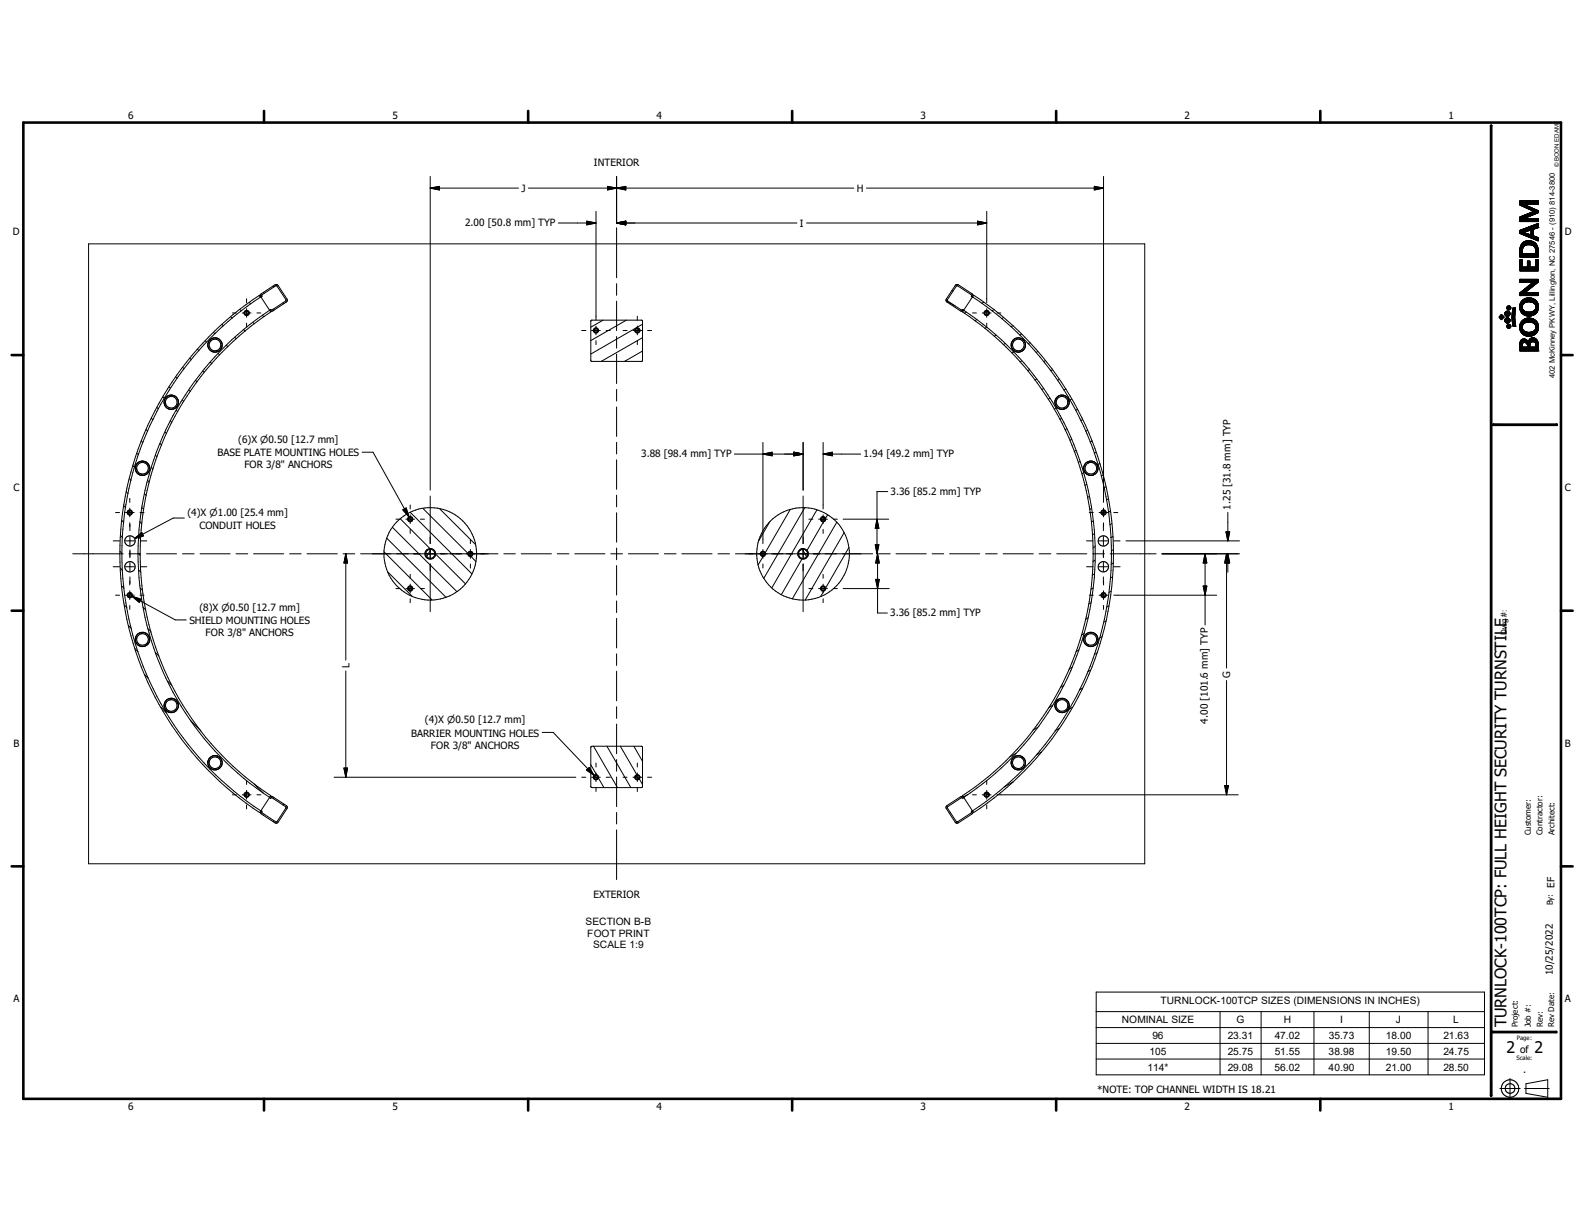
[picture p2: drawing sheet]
<svg xmlns="http://www.w3.org/2000/svg" width="279mm" height="216mm" viewBox="0 0 279 216" stroke-linecap="round" stroke-linejoin="round" font-family="sans-serif">
<defs><g id="words">
<g font-size="2.8">
<text x="266.1" y="181.5" transform="rotate(-90 266.1 181.5)">TURNLOCK-100TCP: FULL HEIGHT SECURITY TURNSTILE</text>
<text x="266.1" y="186">2</text>
<text x="271" y="186">2</text>
</g>
<g font-size="1.8">
<text x="22.6" y="21">6</text>
<text x="69.3" y="21">5</text>
<text x="116" y="21">4</text>
<text x="162.6" y="21">3</text>
<text x="209.2" y="21">2</text>
<text x="255.8" y="21">1</text>
<text x="104.9" y="29.3">INTERIOR</text>
<text x="92.1" y="33.9">J</text>
<text x="151.3" y="33.9">H</text>
<text x="2.3" y="41.6">D</text>
<text x="82.1" y="39.9">2.00 [50.8 mm] TYP</text>
<text x="141.3" y="40">I</text>
<text x="276.4" y="41.6">D</text>
<text x="38.4" y="80.6">BASE PLATE MOUNTING HOLES</text>
<text x="42.1" y="78.3">(6)X n0.50 [12.7 mm]</text>
<text x="43.2" y="82.8">FOR 3/8&quot; ANCHORS</text>
<text x="113.2" y="80.7">3.88 [98.4 mm] TYP</text>
<text x="152.5" y="80.7">1.94 [49.2 mm] TYP</text>
<text x="2.4" y="86.7">C</text>
<text x="157.3" y="87.4">3.36 [85.2 mm] TYP</text>
<text x="276.4" y="86.7">C</text>
<text x="33.1" y="91.1">(4)X n1.00 [25.4 mm]</text>
<text x="35.2" y="93.5">CONDUIT HOLES</text>
<text x="217.3" y="90" transform="rotate(-90 217.3 90)">1.25 [31.8 mm] TYP</text>
<text x="35.2" y="107.9">(8)X n0.50 [12.7 mm]</text>
<text x="33.4" y="110.3">SHIELD MOUNTING HOLES</text>
<text x="36.3" y="112.4">FOR 3/8&quot; ANCHORS</text>
<text x="157.2" y="108.8">3.36 [85.2 mm] TYP</text>
<text x="61.7" y="118" transform="rotate(-90 61.7 118)">L</text>
<text x="217.3" y="119.7" transform="rotate(-90 217.3 119.7)">G</text>
<text x="2.4" y="131.9">B</text>
<text x="72.6" y="130.1">BARRIER MOUNTING HOLES</text>
<text x="75.1" y="127.8">(4)X n0.50 [12.7 mm]</text>
<text x="213.3" y="127.8" transform="rotate(-90 213.3 127.8)">4.00 [101.6 mm] TYP</text>
<text x="276.4" y="131.9">B</text>
<text x="76.1" y="132.3">FOR 3/8&quot; ANCHORS</text>
<text x="104.8" y="158.6">EXTERIOR</text>
<text x="103.4" y="163.4">SECTION B-B</text>
<text x="103.7" y="165.5">FOOT PRINT</text>
<text x="104.7" y="167.5">SCALE 1:9</text>
<text x="2.4" y="177">A</text>
<text x="205" y="177.5">TURNLOCK-100TCP SIZES (DIMENSIONS IN INCHES)</text>
<text x="276.4" y="177">A</text>
<text x="198.1" y="180.8">NOMINAL SIZE</text>
<text x="203.5" y="183.6">96</text>
<text x="216.8" y="183.6">23.31</text>
<text x="218.4" y="180.8">G</text>
<text x="225.1" y="183.6">47.02</text>
<text x="226.7" y="180.8">H</text>
<text x="234.7" y="183.6">35.73</text>
<text x="236.7" y="180.8">I</text>
<text x="244.7" y="183.6">18.00</text>
<text x="246.5" y="180.8">J</text>
<text x="254.9" y="183.6">21.63</text>
<text x="256.7" y="180.8">L</text>
<text x="268.5" y="186">of</text>
<text x="202.6" y="189.1">114*</text>
<text x="203" y="186.4">105</text>
<text x="216.8" y="189.1">29.08</text>
<text x="216.8" y="186.4">25.75</text>
<text x="225.1" y="189.1">56.02</text>
<text x="225.1" y="186.4">51.55</text>
<text x="234.7" y="189.1">40.90</text>
<text x="234.7" y="186.4">38.98</text>
<text x="244.7" y="189.1">21.00</text>
<text x="244.7" y="186.4">19.50</text>
<text x="254.9" y="189.1">28.50</text>
<text x="254.9" y="186.4">24.75</text>
<text x="269" y="189.6">.</text>
<text x="22.6" y="196.1">6</text>
<text x="69.3" y="196.1">5</text>
<text x="116" y="196.1">4</text>
<text x="162.6" y="196.1">3</text>
<text x="193.8" y="193">*NOTE: TOP CHANNEL WIDTH IS 18.21</text>
<text x="209.2" y="196.1">2</text>
<text x="255.8" y="196.1">1</text>
</g>
<g font-size="1.7">
<text x="274.5" y="156.9" transform="rotate(-90 274.5 156.9)">EF</text>
<text x="274.2" y="172.3" transform="rotate(-90 274.2 172.3)">10/25/2022</text>
</g>
<g font-size="1.4">
<text x="266.1" y="112.2" transform="rotate(-90 266.1 112.2)">Dwg #:</text>
<text x="270.4" y="147.6" transform="rotate(-90 270.4 147.6)">Customer:</text>
<text x="272.4" y="147.6" transform="rotate(-90 272.4 147.6)">Contractor:</text>
<text x="274.5" y="147.6" transform="rotate(-90 274.5 147.6)">Architect:</text>
<text x="274.2" y="160" transform="rotate(-90 274.2 160)">By:</text>
<text x="268.1" y="181.5" transform="rotate(-90 268.1 181.5)">Project:</text>
<text x="270.4" y="181.5" transform="rotate(-90 270.4 181.5)">Job #:</text>
<text x="272.5" y="181.5" transform="rotate(-90 272.5 181.5)">Rev:</text>
<text x="274.5" y="181.5" transform="rotate(-90 274.5 181.5)">Rev Date:</text>
</g>
<text font-size="1.3" x="274.6" y="66.8" transform="rotate(-90 274.6 66.8)">402 McKinney PKWY, Lillington, NC 27546 - (910) 814-3800</text>
<g font-size="1.1">
<text x="275.3" y="29.6" transform="rotate(-90 275.3 29.6)">© BOON EDAM</text>
<text x="267.9" y="183.7">Page:</text>
<text x="267.9" y="187.3">Scale:</text>
</g>
</g></defs>
<g fill="none" stroke="#000" stroke-width=".18">
<path d="M76 31.2v55.4M76 33.2h15.6M76 33.2l1.6-.3v.7zM93.3 33.2h57.5M98.6 39.4h6.7M103.6 39.1l1.7 .3-1.7 .3zM105.3 37.3v19.3M107.3 32.9l1.6 .3-1.6 .4zM108.9 31.2v8M108.9 39.4h31.8M108.9 39.4l1.6-.3v.6zM108.9 33.2l1.6-.3v.7z"/>
<path d="M142.4 39.4h31.9M153 33.2h41.9M172.6 39.1l1.7 .3-1.7 .3zM174.3 37.3v16.2M193.3 32.9l1.6 .3-1.6 .4zM194.9 31.2v57.6M268.4 39.1h.1M268.4 38.3l.8 .8 .6-.5 .5 .5 .6-.5 .4 .5 .4-.3M268.4 38.3v.8M268.4 35.5l1.4 1.3 .3-.3 .7 .8M268.4 35.8l.9 .8 .2-.3M268.4 36.2l2.5 1.1"/>
<path d="M268.5 38.3l.8 .8 .5-.5 .6 .5M268.5 38.3l-.1 .1 .8 .7M268.5 38.3l.9 .8M268.5 35.5l.7 .6M268.6 35.5l-.2 .2 1.1 1 .3-.3 .7 .8 .3-.3M268.7 35.5l-.3 .2 1 .9M268.7 35.5l.7 .6 .6-.6 .7 .6 .6-.6 .4 .4-.2 .2-.7-.6-.7 .6-.7-.6-.8 .8 .8-.8M268.8 38.2l.9 .9 .5-.5M268.8 35.5l.6 .6 .7-.6M268.8 35.5l-.4 .4 .6 .6M268.9 35.5l.6 .6 .7-.6 .6 .6M268.9 39.1l.6-.5 .5 .5 .5-.5 .6 .5"/>
<path d="M269 35.5l-.6 .6 .3 .3M269.1 35.5l.7 .6M269.2 36.1h.1M269.2 36.1l2.5 1.1v.4l-2.5 1M269.2 38.1l.4 .4M269.2 36.1h2.5M269.2 38.6h2.5M269.2 38.6h.1M269.2 39.1l.5-.5 .5 .5M269.2 38l-.8 .8 .4 .3 .6-.5M269.2 36.2l-.3 .2M269.2 35.5l-.8 .7"/>
<path d="M269.2 38l.5 .4-.4-.4-.9 .8 .3 .3M269.3 36.2l-.3 .3 .2-.3 .8 .7 .3-.3M269.3 36.6l.3-.3-.3 .3M269.3 38.6l-.4-.4-.5 .4 .6 .5 .5-.5M269.3 38.6l-.5 .5M269.3 35.5l.6 .6M269.3 36.2l-.3 .3M269.4 36.2l.7 .8M269.4 38.5l-.4-.4-.6 .6 .5 .4 .5-.5 .5 .5 .5-.5 .5 .5 .5-.5 .3 .2-.3 .3-.5-.5M269.4 38.6l.5 .5 .5-.5M269.4 38l-1 .9 .3 .2 .5-.5 .6 .5M269.4 36.2l-.3 .3"/>
<path d="M269.4 36.3l-.3 .2M269.4 38l.4 .4-.4-.4M269.5 38.5l-.4-.4-.7 .6 .4 .4M269.5 35.5l-.9 .8-.2-.2 .6-.6 .7 .6 .7-.6M269.5 36.3l-.3 .3M269.5 35.5l.7 .6 .7-.6 .6 .6 .2-.1-.5-.5M269.5 37.9l.4 .4M269.6 38.6l.5 .5M269.6 36.7l.3-.3 .8 .8 .3-.3M269.6 36.3l.8 .8 .4-.3M269.6 35.5l-.9 .8M269.6 37.9l.4 .4"/>
<path d="M269.7 36.4l-.3 .2M269.7 36.4l-.3 .3M269.7 37.9l.4 .3M269.7 35.5l.6 .6 .7-.6 .7 .6M269.7 35.5l-.9 .9M269.7 37.8l.4 .4M269.8 39.1l.6-.5 .5 .5 .5-.5 .3 .3-.3 .2-.5-.5-.5 .5M269.8 37.8l.4 .4-.4-.4-1.4 1.3M269.8 36.4l-.3 .3M269.9 35.5l.6 .6 .7-.6 .5 .4M269.9 37.8l.3 .4M269.9 37.8l.4 .4"/>
<path d="M269.9 38.6l-.5 .5M269.9 38.3l-.4-.4-1.1 1.1 .2 .1M269.9 36.9l.3-.3 1.1 1.1M269.9 36.5l-.3 .3M269.9 35.5l-.6 .6M269.9 37.8l.4 .3M270 37.7l-1.6 1.4 1.3-1.2 .3 .4M270 36.9l.3-.3 1.1 1.1M270 36.5l-.3 .3-1.3-1.3h.1l1.4 1.4M270 38.6l.5 .5 .5-.5 .5 .5 .2-.1M270 36.5l-.3 .3M270 38.6l-.5 .5-.9-.8 1 .8"/>
<path d="M270 36.9l.4-.2 1 1 .3-.3-.4-.3-1.2 1.1M270 35.5l.7 .6 .7-.6 .3 .2M270.1 38.6l.5 .5 .6-.5M270.1 36.6l-.3 .2M270.1 36.6l-.3 .3M270.1 37.7l.4 .4M270.2 37.6l.4 .4 .9-.9 .2 .2-.5 .5-.4-.4 .4 .4M270.2 35.5l.7 .6 .7-.6 .1 .1-.6 .5-.7-.6M270.2 36.6l-.3 .3M270.2 38.6l.6 .5 .5-.5 .4 .3M270.2 35.5l-.6 .6-.7-.6-.5 .4 .5 .6 .3-.3M270.3 35.5l-.6 .6-.7-.6-.6 .5"/>
<path d="M270.3 38.6l.5 .5M270.3 35.5l.7 .6 .7-.6-.6 .6M270.4 38.1l-.4-.4 .4 .4M270.4 40l.5 .5M270.4 37.5l.4 .5M270.4 40l-1 1-.4-.5M270.4 36.7l-.3 .3M270.4 36.1l-.6-.6-1 .9M270.4 39.9l.6 .5M270.5 35.5l-.7 .6-.6-.6-.8 .7 .1 .1 .9-.8 .6 .6 .7-.6 .6 .6 .4-.3-.4-.3M270.5 36.7l-.3 .3M270.5 38.6l.5 .5"/>
<path d="M270.5 37.5l.4 .4M270.5 36.7l.9 1M270.5 39.9l-1 1-.5-.4M270.5 39.9l.6 .5M270.5 35.5l.7 .6 .5-.5-.2-.1-.6 .6M270.5 37.5l-.9 .9-.4-.4M270.5 37.5l.5 .4M270.6 39.9l.5 .5M270.6 38.6l-.6 .5M270.6 38l-.4-.3-1 .9-.4-.4-.4 .4 .6 .5M270.6 35.5l.6 .6 .5-.4-.3-.2-.6 .6M270.6 36.8l.9 .9"/>
<path d="M270.6 37.5l.4 .4M270.6 36.8l-.3 .3M270.7 39.9l.5 .5 .5-.5-.4-.3-1 1.1-.5-.5M270.7 38.6l.5 .5 .4-.5M270.7 38l-.5-.4-.9 .9-.4-.4M270.7 36.8l.8 .9M270.7 39.9l-1 .9-.5-.4M270.7 39.8l.5 .6M270.7 36.8l-.3 .3M270.7 35.5l-.6 .6M270.8 39.1l.5-.5 .4 .4-.1 .1M270.8 39.8l.5 .5"/>
<path d="M270.8 38.6l-.6 .5M270.8 38l-.5-.4-.9 .9-.4-.4M270.8 35.5l.6 .6 .3-.3M270.8 36.1l-.7-.6-.6 .6-.7-.6-.4 .3 .8 .8 .3-.3 .7 .7 .3-.3M270.8 38.6l.5 .5 .4-.4-.1-.1-.6 .5M270.8 36.8l.8 .8 .1-.1-.6-.5M270.8 39.8l.6 .5M270.8 37.9l-.4-.4-.9 1-.4-.4M270.9 37.3l.3-.3 .5 .5-.2 .2M270.9 36.9l.7 .7-.6-.7-.3 .3M270.9 35.5l-.7 .6-.6-.6-.9 .9M270.9 37.3l.4 .5"/>
<path d="M270.9 37.3h.1M270.9 39.8l.5 .5M270.9 36.9l-.3 .3M270.9 37.3l-2.5 1M270.9 35.5l.7 .6 .1-.1M271 36.9l-.3 .3M271 38.6l-.5 .5-.5-.5-.6 .5-.8-.8-.2 .1 .7 .7 .5-.5 .6 .5 .5-.5 .5 .5M271 39.7l.5 .6M271.1 38.6l.6 .5-.5-.5-.5 .5-.5-.5-.6 .5M271.1 39.7l-1.1 1-.5-.4M271.1 35.5l-.7 .6M271.1 39.7l.5 .5"/>
<path d="M271.1 37.8l-.3-.4-1 .9-.4-.4M271.1 38.6l-.5 .5M271.1 37l-.3 .3M271.1 35.5l-.6 .6-.7-.6-.6 .6M271.1 39.7l.6 .5M271.2 39.7l-1.1 1-.4-.5-1.1 1.1M271.2 39.7l.5 .5M271.2 39.7l.5 .4-.1 .1M271.2 37l-1.2 1.3-.4-.4-1.2 1.1 .2 .1 1.5-1.4 .3 .4M271.2 37.8l-.4-.4-.9 .9M271.2 35.5l-.6 .6-.7-.6-.6 .6-.7-.6-.2 .1 1.2 1.1M271.2 38.6l.5 .5"/>
<path d="M271.3 39.6l.4 .4-.3 .3-.5-.5-1 1-.5-.5M271.3 39.6l-1.1 1.1-.5-.5M271.3 39.6l.4 .4M271.3 37.7l.4-.3-.3-.3-1 1M271.3 37.1l-1.1 1.1M271.4 37.1l-1.1 1M271.4 37.1l-.9 1-.4-.4M271.5 39.6l.2 .1-.7 .8M271.5 39.6l.2 .1-.8 .8-.5-.5M271.5 37.2l-.8 .8-.4-.4M271.5 38.6l.2 .2M271.6 37.2l-.8 .7"/>
<path d="M271.6 39.5l.1 .1-1.3 1.2 .4 .5-.7 .6-.7-.7-.4 .3M271.6 37.2h.1l-.6 .6M271.6 37.2l-.7 .7-.4-.4M271.6 37.2l-.6 .7-.3-.5-1 1-.4-.4M271.7 36.1v-.6h-3.3v.7M271.7 38.6v.5h-3.3M271.7 40l-.4 .3-.5-.5-1 1-.5-.4-.9 .8M271.7 38.6l-.6 .5-.5-.5-.5 .5-.5-.5-.5 .5-.7-.6 .3-.3 .9 .9 .5-.5 .6 .5M271.7 36.1l-.7-.6-.7 .6-.7-.6-.8 .9M271.7 35.7l-.4 .4-.7-.6-.7 .6-.7-.6-.7 .8M15.6 43.1h186.6v109.5h-186.6zM37.5 59.8l-.5 .3"/>
<path d="M37.5 59.8h.9M37.7 58.7l.3 .3M38.4 59.8l.4 .2 .4 .5M38.4 59.8l.5 .3 .2 .4M39.2 57.3l.3 .3M40.8 56l.2 .2M41.1 55.3h.6M41.5 59.6l.2 .2M42.4 54.7l.2 .2M42.8 55.3h1.5M43 58.2l.3 .3M43.5 52.8v.7"/>
<path d="M43.5 54.5v1.6M43.5 57.1v.7M43.9 55.3l-.3 .3M44 53.4l.3 .3M44.6 56.9l.3 .3M45.4 55.3h.7M45.7 52.2l.3 .3M46.1 52.5l-.2-.4a54.7 54.7 0 0 0-20.4 67.1M46.1 52.5a54.3 54.3 0 0 0 0 90.8M46.1 52.5l1.5 2.3M46.1 52.5l.2-.1v-.3l2.5-1.6 1.7 2.4-.1 .3-2.3 1.6-.3-.1-.2 .1M46.1 52.5l-.1-.4 .1-.2 2.5-1.6h.3l.2 .1 1.6 2.4v.3l-.1 .2-2.4 1.6-.3 .1-.3-.2"/>
<path d="M46.3 55.7l.3 .3M46.6 51.6l.1 .2M47.6 54.8h.1M47.6 54.8a51.6 51.6 0 0 0-22.9 37.4M47.6 54.8l.2 .3a51.1 51.1 0 0 0 0 85.5l-.2 .3M48.3 54.6l.1 .2M48.3 50.5l.1 .2M50 53.5l.1 .2M102.7 58.4h.8M104.4 56.6h9v7.2h-9zM104.5 58.4h1.5M105 58.2l.5 .3"/>
<path d="M105.3 57.6v1.6M106.5 56.6l-2.2 1.2M107.1 58.4h.7M108.9 40.2v8.9M108.9 50.1v2.1M108.9 53.2v5.2M108.9 59.5v2M110 58.4h.8M110.6 56.6l-6.3 3.6M111.8 58.4h1.5M112.6 55.9v.7M112.6 57.6v1.6"/>
<path d="M112.8 58.2l-.5 .3M113.5 59.7l-7.3 4.2M113.5 57.3l-9.2 5.3M114.4 58.4h.7M167.1 53.1l1.6 1M168.1 51.3l.2 .2M169.9 54.8l.2 .1M170.2 54.8a51.5 51.5 0 0 1 0 86.1M170.2 54.8l-.2 .3a51.1 51.1 0 0 1 0 85.5l.2 .3M170.7 55.1l-.4 .2M171.8 52.5l.2-.4 3.5 2.6M171.8 52.5a54 54 0 0 1 16.1 16.4"/>
<path d="M171.8 52.5l-1.6 2.3M171.8 52.5l-.3-.1v-.3l-2.5-1.6-1.7 2.4 .1 .3 2.4 1.6 .2-.1 .2 .1M171.8 52.5v-.4l-.1-.2-2.4-1.6h-.3l-.3 .1-1.6 2.4v.3l.1 .2 2.4 1.6 .4 .1 .2-.2M171.8 55.3h.6M172.5 56.5l-.3 .2M173.5 55.3h1.5M173.7 53.4l-.3 .2M174.3 57.8l-.4 .2M174.3 54.5v1.6M174.3 57.1v.7M174.4 55l.2 .3M175.5 54.7l-.3 .2"/>
<path d="M175.5 54.7a55.5 55.5 0 0 1 12.7 14M175.9 59.2l-.3 .2M176.1 55.3h.7M177.2 56.1l-.3 .2M178.9 57.6l-.4 .1M179.4 59.8l-.5 .3M179.4 59.8h.9M180.3 59.8l.7 .5M180.3 59.8l.2 .1M180.4 59l-.3 .2M180.7 60l.1 .1M264.8 56l.4 .4"/>
<path d="M264.8 56l.4-.5 .4 .5-.4 .5M264.8 56l.4 .5M264.8 56l.5 .4M264.9 55.9l.4 .4M265 55.8l.4 .5M265 55.8l.4 .4M265 55.7l.5 .5M265.1 55.7l.4 .4M265.1 55.6l.4 .5M265.1 55.6l.5 .5M265.2 55.6l-.2 .2M265.2 55.6l-.4 .4"/>
<path d="M265.3 55.6l-.5 .5M265.3 55.7l-.4 .4M265.3 55.7l-.4 .5M265.4 55.8l-.5 .4 .3 .3M265.4 55.8l-.4 .5M265.5 55.9l-.5 .4M265.5 55.9l-.4 .4M265.6 56l-.5 .4M265.6 56l-.4 .5M265.8 56.6l.5-.4 .4 .4-.5 .5zM265.8 55.4l.5 .5M265.8 55.3l.6 .6"/>
<path d="M265.8 55.2v.4M265.8 56.4v.4M265.8 55.6v.1M265.8 56.8l.2 .2M265.8 56.4l.6 .6M265.8 55.2l.2-.2 .6 .6M265.8 55.2l.6 .7M265.8 55.7l.2 .1M265.9 55.1l.6 .7M265.9 56.3l-.1 .1M265.9 56.3l.6 .7-.6-.7M265.9 55.1l.7 .7"/>
<path d="M265.9 55.1l.7 .6 .1-.1M266 55l.6 .7M266 55l-.2 .2M266 55.8v.1M266 57h.1M266 55l.7 .6M266 55h.1M266 55.9h.1M266 56.2l-.1 .1M266.1 56.2l.6 .6M266.1 54.4l.4 .3 .3-.3M266.1 57.7l.4 .3 .3-.3"/>
<path d="M266.1 57.6l.4-.3 .3 .3M266.1 54.4l.4-.3 .3 .3M266.1 54.4v.1M266.1 57.7h.1M266.1 57.8l.2 .2M266.1 57.6l.5 .4M266.1 56.2l.6 .5M266.1 54.5l.1 .1M266.1 54.3l.5 .4M266.1 57.7l.3 .3M266.1 57.6l.4 .4M266.1 54.5l.3 .2"/>
<path d="M266.1 54.3l.4 .4M266.1 54.3h.1M266.1 54.5h.1M266.1 57.5v.1M266.1 57.7v.1M266.1 54.3v.1M266.1 55h-.1M266.1 55.9h.1M266.1 56.2h-.1M266.1 57.6v.1M266.2 57.5l.4 .5 .2-.2M266.2 54.3l.4 .4"/>
<path d="M266.2 55l-.4 .4 .5 .5M266.2 56.2l-.4 .3 .5 .6M266.2 54.5l.1 .2M266.2 56.2l.5 .4M266.2 57.5h-.1M266.2 54.2l-.1 .1M266.2 57.5l.5 .4M266.2 55l.5 .4-.4 .5M266.2 54.2l.5 .5M266.2 57.4l.5 .5M266.2 56.1l-.4 .5 .5 .5 .4-.5M266.2 54.6l.1 .1"/>
<path d="M266.2 54.2h.1M266.2 55h.1M266.2 55h-.1M266.2 56.1l.1 .1M266.2 56.1l-.1 .1M266.2 57.9h.1M266.3 55l-.5 .4M266.3 55l.4 .4-.5 .5M266.3 54.2l.4 .4M266.3 57.4l.5 .5M266.3 54.1l.5 .5M266.3 55l-.5 .5 .4 .4"/>
<path d="M266.3 54.7h.1M266.3 54.1l-.1 .1M266.3 57.9l.1 .1M266.3 56.2l.4 .3M266.3 55l.4 .3M266.3 56.2l-.5 .5 .3 .3 .6-.5M266.3 57.4l-.1 .1M266.3 55.9h-.1M266.3 55h.1M266.3 56.2h.1M266.4 55l-.6 .5 .3 .4 .6-.6M266.4 54.1l.4 .4"/>
<path d="M266.4 57.3l.4 .5M266.4 54.7h.1M266.4 54.1h-.1M266.4 58h.1M266.4 57.3l-.2 .2M266.4 57.3l.4 .4M266.4 56.2l-.6 .6M266.4 55l-.6 .6M266.4 57.3l-.3 .3M266.4 55l.3 .3-.7 .6M266.4 54.1l-.3 .2M266.4 54.7h.2"/>
<path d="M266.4 54.1h.1M266.4 54.1h.2M266.4 55.9h-.1M266.4 55h.1M266.4 56.2l.3 .2M266.4 57.3h.2M266.4 58h.2M266.4 57.3h.1M266.4 55l-.6 .6 .2 .2 .6-.6M266.4 54.1l.4 .3M266.5 56.2l-.7 .6M266.5 55l.1 .2"/>
<path d="M266.5 55l-.7 .7M266.5 55.1l-.6 .6M266.5 57.3l-.4 .4M266.5 56.3l-.6 .6M266.5 54.1l-.4 .3M266.6 57.3l.2 .3M266.6 54.1l.2 .2M266.6 54.1h.1M266.6 57.3h.1M266.6 57.3l-.5 .4M266.6 56.3l-.7 .7M266.6 55.1l-.7 .7"/>
<path d="M266.6 54.1l-.5 .4M266.6 54.1l.1 .1M266.6 55.2l-.6 .6M266.6 57.3l-.4 .5M266.6 54.1l-.4 .4M266.6 54.7h.1M266.6 55.2h.1M266.6 57.3l.1 .1M266.6 58h.1M266.6 56.8l-.6-.6-.2 .2 .7 .6M266.6 56.4l-.6 .6M266.7 57.4l.1 .1-.5 .5"/>
<path d="M266.7 56.8l-.3 .2M266.7 56.4l-.7 .6M266.7 55.6l-.3 .3M266.7 55.2v.1M266.7 56.4v.1M266.7 56.8l-.3 .2h-.4M266.7 56.7l-.6-.5-.3 .3 .6 .5M266.7 55.6l-.6-.6-.3 .3 .6 .6M266.7 57.4l-.5 .5M266.7 56.5l-.6 .5M266.7 55.5l-.4 .4M266.7 55.3l-.6 .6"/>
<path d="M266.7 56.7l-.4 .3M266.7 54.1l-.5 .5M266.7 55.5v.1M266.7 55.3v.2M266.7 56.5v.2M266.7 56.7v.1M266.7 54.6l-.1 .1M266.7 54.2l-.5 .4M266.7 54.2h.1M266.7 57.4l.1 .1M266.8 57.5v.1M266.8 54.2v.1"/>
<path d="M266.8 57.8l-.2 .2M266.8 54.6h-.1M266.8 57.5l-.5 .4M266.8 54.5l-.2 .2M266.8 54.2l-.5 .5M266.8 54.2l-.1-.1-.5 .5M266.8 57.8h.1M266.8 54.5v.1M266.8 57.6l-.4 .4M266.8 57.7l-.2 .3M266.8 54.3l-.4 .4M266.8 54.3h.1"/>
<path d="M266.8 54.5h.1M266.8 57.7v.1M266.8 54.3v.1M266.8 57.6v.1M266.8 54.4v.1M266.8 57.7h.1M267 56.1l.5 .5-.4 .4 .5 .5-.1 .1-.3-.3 .4-.5M267 55.8l.5 .5-.4 .4 .5 .6M267 56.2l.5 .5-.4 .4 .5 .5M267 56l.1 .4M267.1 55.6l.4 .5-.4 .5 .5 .6-.4 .4h.1l.3-.3-.5-.5 .4-.4M267.1 55.6l.4 .5-.4 .4 .5 .5"/>
<path d="M267.1 56.4l.5 .5-.4 .4M267.1 55.4l.4 .5-.4 .5 .5 .5M267.1 55.8l.4-.5-.4-.4 .5-.5-.5 .6 .4 .4-.5 .5 .5 .5M267.1 55.6l.5-.5-.4-.4 .2-.3 .2 .2-.5 .6 .4 .4M267.1 55.8l.4 .4-.4 .5M267.1 56.4v.4M267.1 55.6l-.1 .4M267.1 55.3l.4 .5-.4 .5M267.1 56.9l.5 .5-.2 .2M267.1 56.8l.1 .8h.4M267.1 55.2l.4 .5M267.1 55.2v.4"/>
<path d="M267.1 55l.4 .4-.5 .6 .5 .5-.4 .4 .5 .6M267.1 54.8l.4-.4 .1 .1-.5 .6 .4 .4M267.1 54.8l.4 .4M267.1 54.9l.4 .4-.5 .6M267.1 54.8l.1-.4h.4v.4M267.1 54.8v.4M267.2 54.7l.4 .3-.5 .5 .4 .5-.4 .5 .5 .5-.4 .5M267.2 54.6l.4 .4-.5 .5 .4 .5-.4 .4M267.2 57.4l.2 .2M267.2 54.4l.4 .5M267.2 54.5l.1-.1 .3 .3-.5 .5M267.2 54.4l.4 .4"/>
<path d="M267.3 54.4l-.1 .1 .4 .4-.5 .5 .4 .5M267.5 54.4l.1 .2-.5 .5 .4 .4-.5 .5M267.5 54.4l-.3 .4 .4 .4-.5 .5M267.5 55.6l-.5 .6 .5 .5-.4 .3M267.5 55.8l-.4 .5 .4 .5-.4 .4 .5 .4M267.5 55.2l-.4 .5 .4 .5-.4 .4M267.5 56.7l-.4 .4 .5 .5M267.5 55.6l-.5 .5 .5 .4-.4 .4M267.5 56.4l-.4 .4M267.5 55.2v.4M267.5 56.4v.4M267.5 55.6v.8"/>
<path d="M267.5 56.8l.1 .4M267.6 57.1l-.4 .4 .1 .1M267.6 57l-.4 .4 .3 .2 .1-.1M267.6 54.8l-.5 .5 .4 .4-.5 .5M267.6 57.2l-.4 .4M267.6 54.8l-.5 .6M267.6 54.8l-.1 .4M267.6 57.2v.4M267.6 54.7l-.2-.3-.2 .2 .4 .4M267.6 57.6h.1M268.4 57.9l1.7-1.7 1.6 1.6-1.6 1.6-.9-.9M268.4 54.4l1.4 1.4 .7-.7 .5 .4"/>
<path d="M268.4 54.1l.5 .5-.3 .4M268.4 54.4v.2M268.4 54.1v.3M268.4 57.6v.4M268.4 58v.1M268.4 57.5l.5 .5-.4 .4 .9 .9M268.4 58.1l1.3 1.3M268.4 57.5l.5 .4-.4 .4M268.4 57.6l.5 .6-.3 .3M268.4 54l.5 .5M268.4 54.5l1.3 1.3 .7-.7M268.4 54.6l1.3 1.2 .6-.7"/>
<path d="M268.4 53.9l.4 .4M268.4 54.6v.1M268.4 53.9v.2M268.4 58.1v.2M268.4 57.5v.1M268.4 49.4h.1M268.4 52.2h.1M268.4 45.4h.1M268.4 58.3l1.1 1 .6-.6 .6 .6M268.4 57.4l.4 .4-.4 .4 1.2 1.2M268.4 57.4l.4 .4-.4 .4M268.4 57.4l.4 .3"/>
<path d="M268.4 53.8l.4 .4-.4 .5 1.2 1.1M268.4 51.7l.5 .5 .5-.5 .5 .5 .6-.5 .6 .5M268.4 49.9l.5-.5 .6 .5 .5-.5 .5 .5 .6-.5 .5 .5M268.4 49.4l.5 .5 .6-.5 .5 .5 .5-.5M268.4 47.4l.5 .5M268.4 45.9l.5 .5-.5 .4 1.1 1.1 .7-.8M268.4 46.6l.5 .4M268.4 46.4l.5 .4-.5 .5 .5 .6 .7-.7 .6 .7 .7-.7M268.4 46.1l.2-.2 .3 .3-.5 .4 .5 .5-.5 .4 .4 .4M268.4 44.2l.5 .4-.5 .4 .4 .4M268.4 44l.5 .5-.5 .4 .6 .5M268.4 44.8l.7 .6 .6-.6 .7 .6 .7-.6"/>
<path d="M268.4 44.7l.8 .7M268.4 44l.5 .4M268.4 40.7l.9 .9 .4-.3M268.4 40.7v.6M268.4 44v1.4M268.4 45.9v2M268.4 49.4v.5M268.4 51.7v.5M268.4 49.4h3.3M268.4 49.9h2.4M268.4 54.7l.1 .2M268.4 53.7v.2"/>
<path d="M268.4 45.9h.5M268.4 41.2l3.3 1.4M268.4 58.3l.1 .1M268.4 57.3v.2M268.5 57.3l.4 .4-.5 .4M268.5 53.7l.4 .4-.5 .5M268.5 53.7l.3 .5M268.5 45.9l.4 .4-.5 .5 .5 .4M268.5 45.9h-.1M268.5 43.8l.4 .4-.5 .5 .8 .7 .6-.6 .7 .6M268.5 40.7l.9 .9 .4-.3 .8 .8 .4-.4M268.5 40.7h-.1"/>
<path d="M268.5 43.8l-.1 .2M268.5 43.7l.4 .4-.5 .5 .9 .8 .6-.6 .7 .6 1.1-1-.6-.6M268.5 57.3l.4 .3M268.5 57.2l.4 .4M268.5 53.7l.4 .4M268.5 51.7l.5 .5M268.5 43.8l.4 .4-.5 .4M268.5 43.7l.4 .4M268.5 57.2l.4 .3M268.5 53.6l.4 .4-.5 .5 1.4 1.3 .7-.7M268.5 51.7l.6 .5 .5-.5 .5 .5 .5-.5 .6 .5 .5-.5M268.5 54.8l.9 .9"/>
<path d="M268.5 53.6l.4 .4M268.5 43.6l.4 .4-.5 .5M268.5 40.7l1 1M268.5 54.9l.1 .1M268.5 53.6l-.1 .1M268.5 43.6v.2M268.5 58.4l.1 .2M268.5 57.2l-.1 .1M268.5 58.5l.8 .8 .6-.6 .6 .7M268.5 57.1l.4 .4M268.6 57l.3 .5-.4-.4M268.6 53.5l.3 .3-.5 .6"/>
<path d="M268.6 53.5l.3 .3M268.6 51.6l.5 .6 .6-.5 .5 .5M268.6 43.5l.3 .3M268.6 55l.1 .2M268.6 53.5l-.1 .1M268.6 43.5l-.1 .1M268.6 58.6l.1 .1M268.6 57l-.1 .2M268.6 57l.3 .4M268.6 57l.4 .4M268.6 53.4l.4 .4M268.6 51.6l.7 .6 .5-.5 .5 .5 .5-.5"/>
<path d="M268.6 40.6l1.1 1.2 .4-.4M268.6 56.9l.4 .4-.1 .1M268.6 53.4l.4 .3M268.6 49.9l.5-.5 .6 .5 .5-.5 .9 .9M268.6 43.3l.4 .4M268.6 56.9l.4 .4M268.6 51.6l.7 .6 .5-.5 .5 .5 .6-.5 .5 .5 .3-.3M268.6 53.3l.4 .4M268.7 58.7l.3 .4M268.7 56.9l.3 .4M268.7 55.2l.4-.4-.4 .4M268.7 53.3l.3 .4"/>
<path d="M268.7 49.4l-.3 .2 .3 .3 .6-.5 .5 .5 .5-.5 .9 .8 .5-.5M268.7 43.2l.4 .4M268.7 43.3l.3 .3M268.7 40.6l.5 .4 .9-.9 .7 .6-.4 .5 .4 .4-.5 .4M268.7 55.2v.1M268.7 53.3l-.1 .2M268.7 58.7v.2M268.7 56.8l.4 .4 .1-.1M268.7 51.5l.7 .7 .5-.5 .6 .5 .5-.5M268.7 43.2l.1-.2 .5 .4M268.7 41.4l1.2-1.3 .9 .9-.4 .4M268.7 43.2l-.1 .3"/>
<path d="M268.7 56.8l.4 .4M268.7 53.2l.4 .4 1-1 1.6 1.6-1.6 1.7-1.7-1.7M268.7 43.1l.5 .4M268.7 55.3l.2 .1M268.7 53.2v.1M268.7 58.9l.2 .1M268.7 56.8l-.1 .2M268.7 60l-.1 .1M268.8 60l.5 .5 .4-.4M268.8 56.8l.4 .3M268.8 55.3l.2 .2M268.8 53.2l.4 .4"/>
<path d="M268.8 49.4l.5 .5 .5-.5 .5 .5 .6-.5 .6 .6-.6-.6-.5 .5M268.8 49.9l-.4-.4 .2-.1 .6 .5M268.8 51.5l.7 .7 .6-.5 .6 .5M268.8 49.9l.5-.5 .5 .5 .5-.5 .9 .8M268.8 49.4l-.4 .3 .2 .2M268.8 43.1l.4 .4M268.8 41.4l.3-.3 .7 .7 .4-.3M268.8 51.4l.8 .8M268.8 40.5l-.4 .5 .5 .4 .3-.3M268.8 59.9l.7 .6 .3-.3-.2-.2-.6 .5M268.8 57.9l-.3 .4M268.8 57.7l-.4 .4"/>
<path d="M268.8 54.3l-.3 .4 1 1.1 .6-.7 .6 .6 .9-.9M268.8 56.7l.4 .4M268.8 54.2l-.4 .4M268.8 53.1l.5 .4M268.8 51.4l.9 .8 .5-.5M268.8 43l.5 .4M268.8 40.5l.5 .5M268.8 54.4l.1 .1M268.8 54.1v.3M268.8 57.7l.1 .3M268.9 58l-.4 .4M268.9 57.6l-.5 .4"/>
<path d="M268.9 56.6l-.2 .2M268.9 54.5l-.4 .4M268.9 54l-.5 .5M268.9 53.1l.4 .4M268.9 51.4l.8 .8M268.9 47l-.5 .5 .4 .4 .8-.7M268.9 45.9l-.5 .4 .5 .5-.5 .4 .7 .7 1.1-1.2-.4-.4 .1-.2 .3 .3-.4 .4 1 1.1M268.9 46.9l-.5-.4 .5-.4-.2-.2-.3 .3 .5 .5-.5 .4 .8 .8M268.9 46.6l-.5 .4 .9 .9 .9-.9M268.9 47.2l.6 .7 .7-.7M268.9 46.5l-.5 .4 1 1 .8-.9M268.9 46l-.2-.1-.3 .3"/>
<path d="M268.9 46.2l-.3-.3-.2 .2 .5 .4M268.9 44.8l-.5 .4 .3 .2M268.9 44.4l-.5 .4 .6 .6M268.9 55.4l.2 .2M268.9 53.1l-.2 .1M268.9 54.5v.2M268.9 54l-.1 .1M268.9 44.3v.5M268.9 45.9v1.3M268.9 47.2h.9M268.9 44.8h2.3M268.9 59l.1 .1"/>
<path d="M268.9 58v.1M268.9 57.6l-.1 .1M268.9 59.9l-.2 .1M268.9 59.9l1.3 1.3-.8 .8-1-1 1.1-1M268.9 58.1l-.4 .4M268.9 58.1l-.4 .3M268.9 57.5l-.5 .5M268.9 44.8l-.5 .4 .2 .2 .7-.6 .7 .6 .6-.6M268.9 44.8l.7 .6M268.9 42.9l.5 .5M268.9 44.1v.2M268.9 58.1v.1"/>
<path d="M268.9 57.5v.1M268.9 54.6l-.4 .3 .8 .8 .5-.6M268.9 42.9l.5 .4M268.9 58.2l.1 .1-.4 .4M268.9 58.2l-.3 .4M268.9 56.6l.5 .4M268.9 54.7l-.3 .4 .4-.3M268.9 54.7l-.3 .3M268.9 45.4l.8-.6 .6 .6 .6-.6 .8 .6-.6-.6-.8 .6M268.9 53.8v.2M268.9 43.8v.3M268.9 57.4v.1"/>
<path d="M269 58.2l-.4 .4M269 57.4l-.6 .5 1.5 1.5M269 54.7l-.4 .3 .6 .6 .5-.5M269 53l.4 .4M269 43.8l-.6 .5 .5 .5M269 42.9l.4 .4M269 58.3l-.4 .3M269 56.5l.4 .5M269 53.7l-.6 .6 1.5 1.5M269 49.9l-.5-.5h-.1l.5 .5 .5-.5 .5 .5 .6-.5 .8 .8M269 42.8l.5 .5M269 53.7l-.1 .1"/>
<path d="M269 43.7l-.1 .1M269 59.1l.1 .1M269 56.5l-.1 .1M269 59.9l1.2 1.1-1 1M269 58.3l-.3 .4M269 49.9l.5-.5 .6 .5 .5-.5 .7 .7M269 44.8l-.5 .6 .6-.6 .7 .6 .6-.6M269 59.9h-.1M269 59.9h.3M269 56.5l.5 .4M269 55.5l.5-.4 .7 .7M269 52.9l.5 .5 .8-.7 1.4 1.4"/>
<path d="M269 47.2l.7 .7M269 43.6l-.6 .7 .5 .4-.5 .4 .3 .3 .7-.6 .7 .6M269 43.6v.1M269.1 52.9l.5 .5M269.1 42.8l.5 .5M269.1 41.1l.9-1 .8 .7-.4 .5 1.3 1.3M269.1 41.1l-.5-.5-.2 .2 .7 .7 .4-.3M269.1 41.1l1.3-.5v.9M269.1 41.1l1.3 .4M269.1 41.1h.1M269.1 42.8l-.2 .1M269.1 58.4l-.4 .4"/>
<path d="M269.1 56.5l.5 .4 .7-.7 1.4 1.4M269.1 41.5l.3-.3 .8 .8M269.1 56.4l.5 .5M269.1 54.9l-.4 .4M269.1 49.9l.6-.5 .5 .5 .5-.5 .7 .7M269.1 55.6a1.7 1.7 0 0 0 1.4 .2M269.1 52.9l-.2 .2M269.1 59.2l.3 .1M269.1 56.4l-.1 .1M269.2 58.5l-.4 .4M269.2 53.6l-.2 .1M269.2 58.5h.1"/>
<path d="M269.2 59.2l.5-.5 .7 .7M269.2 54.9l-.4 .4M269.2 49.4l.5 .5 .5-.5 .9 .9M269.2 44.8l.6 .6 .7-.6 .6 .6 .6-.5M269.2 42.7l.5 .5M269.2 40.4l.4 .5M269.2 59.9l1 1M269.2 49.4l-.5 .5-.3-.2 .3-.3 .6 .5M269.2 44.8l-.7 .6M269.2 41.1l-.3 .3M269.2 40.4l-.8 .8 .1 .1 1.1-1 .5 .4M269.2 41l-.5-.4-.3 .3 .6 .6"/>
<path d="M269.2 43.5l-.2 .1M269.2 59.9l-.8 .8M269.2 56.4l.6 .5 .6-.7 1.3 1.3M269.2 52.8l-.6 .7M269.2 53.5l-.4-.3 .4 .3M269.2 51.1l.4 .4-.4-.4M269.2 45.4l.7-.6 .6 .6 .7-.6 .5 .5-.1 .1M269.2 41.6l-.8-.8 .1-.2 1.1 1.1 .3-.3 .9 .8 .4-.4-.4 .4 .5-.4M269.2 53.5v.1M269.2 42.7l-.1 .1M269.2 58.5l.1 .1M269.2 57.1h.1"/>
<path d="M269.3 58.5l-.5 .5M269.3 52.8l.5 .5M269.3 42.7l-.7 .6 .4 .4M269.3 42.7l.5 .5M269.3 41.6l.3-.3 .8 .7M269.3 56.4h-.2M269.3 55l-.5 .4M269.3 51.1l.3 .3M269.3 47.2l.6 .7 .7-.7 .7 .7 .4-.4M269.3 42.7l.5 .5 .6-.6 1.2 1.2-.4 .4M269.3 43.4l.8-.8 1.5 1.4-.4 .5M269.3 41.1l-.3 .4"/>
<path d="M269.3 55.7l.6-.6 .6 .7M269.3 55l-.4 .4M269.3 51.1l.4 .3M269.3 43.4l-.1 .1M269.3 59.9l-.9 .9 .4 .4-.4 .4 .4 .4 .7-.7 .6 .7M269.3 59.9l.6 .6-.2 .2 .2-.3M269.3 58.6l-.4 .4M269.3 42.7l.6 .5M269.3 53.5h-.1M269.3 58.6h.1M269.3 57l-.1 .1M269.3 59.9l.2 .1"/>
<path d="M269.4 51.7h.1M269.4 57l-.5-.4-.1 .1 .4 .4M269.4 55.7l.5-.6 .6 .7M269.4 52.8l.5 .5M269.4 52.2l.5-.5 .5 .5M269.4 51.7l-.6 .5-.4-.4M269.4 45.4l.6-.6 .7 .6M269.4 40.3l.4 .5M269.4 51.7h2.3M269.4 47.2l-.7 .7-.3-.3M269.4 57l.8-.8 1.5 1.6-1.6 1.6-1.7-1.7M269.4 59.9l-1 1 .4 .4"/>
<path d="M269.4 59.3l.5-.6 .7 .6M269.4 58.6l-.5 .4M269.4 56.3l-.9 .9M269.4 55l-.5 .5M269.4 53.4l-.5-.4 .4 .5M269.4 51.7l.5 .5 .5-.5M269.4 51.7l-.4-.4 .4 .4M269.4 41l-.5-.5-.5 .5 .4 .4 .4-.3 .8 .8M269.4 41.2l-.4 .3M269.4 40.3l-.9 1M269.4 58.6l-.4 .5M269.4 55l.8 .8"/>
<path d="M269.4 52.8l-.9 .8M269.4 51l.4 .3M269.4 52.7l-.3 .2M269.4 43.3l-.1 .1M269.4 59.3l.2 .1M269.4 56.3l-.1 .1M269.4 59.3l.6-.6 .6 .6M269.4 55h-.2l-.4 .3M269.4 52.7l.6 .6 .6-.6M269.4 40.3l.5 .5M269.4 55l.2 .1M269.4 53.4l-.1 .1"/>
<path d="M269.4 58.6l.2 .1M269.4 57h-.1M269.5 59.3l.6-.6 .6 .6M269.5 56.3l.5 .6 .6-.6 1.1 1.1-.4 .4 .4 .4M269.5 58.6l-.5 .5M269.5 56.3l-1 1M269.5 58.6l.7 .8M269.5 55.1l-.5 .4M269.5 53.4l-.5-.4-.3 .3 .4 .3M269.5 51.6l-.5-.3-.6 .6 .4 .3M269.5 50.9l.3 .4M269.5 42.6l.6 .6"/>
<path d="M269.5 41.7l.3-.4-.3 .4M269.5 40.9l-.5-.4-.6 .6 .4 .3 .3-.3M269.5 60h.1M269.5 56.3l.6 .6 .6-.6 .9 1-.4 .4M269.5 52.7l.6 .6 .6-.6M269.5 60l-1.1 1 1 1M269.5 50.9l.4 .4M269.5 43.3l.8-.7 1.3 1.3-.4 .5 .5 .4M269.5 42.6l.6 .6 .6-.5M269.5 41.2l-.3 .3M269.5 43.3h-.1M269.5 60l-1.1 1.1"/>
<path d="M269.5 56.3l.7 .6 .6-.6M269.5 51.7l-.5 .5-.6-.5M269.5 50.9l.4 .3M269.5 47.2l.7 .7 .7-.7 .6 .7 .2-.2M269.5 42.6l-1 1 .4 .4M269.5 42.6l-.3 .1M269.6 55.1l-.5 .5M269.6 52.7l.6 .6 .5-.5 .9 .8M269.6 51.5l-.4-.3 .3 .4M269.6 50.8l.3 .4M269.6 42.6l.6 .6M269.6 40.3l.4 .4"/>
<path d="M269.6 59.4h.1M269.6 50.8l.4 .4M269.6 44.8l.6 .6M269.6 43.3h-.1M269.6 58.7l-.4 .5M269.6 41.3l-.3 .3M269.6 55.1h.2M269.6 58.7h.2M269.6 56.9l-.2 .1M269.7 55.1l.7 .7M269.7 50.8l.3 .3M269.7 47.2l.6 .7 .7-.7 .7 .6-.7-.6-.7 .7-.7-.7-.6 .7-.6-.6"/>
<path d="M269.7 42.6l.7 .7 .6-.5M269.7 55.1l-.5 .5M269.7 51.7l-.5 .5M269.7 49.4l.5 .5 .6-.5 .6 .6M269.7 50.7l.4 .4-.4-.4M269.7 41.3l-.3 .3M269.7 41.3l.8 .8M269.7 42.6h-.2M269.7 58.7l-.5 .5M269.7 52.7l-1.3 1.3 .5 .4-.4 .4 .4-.4M269.7 51.4l-.4-.4-.9 .9 .3 .3M269.7 40.2l.5 .5"/>
<path d="M269.7 52.7h-.3M269.7 43.2l-.1 .1M269.7 43.2h.4M269.7 59.4h.5M269.8 50.7l.3 .4M269.8 46.2l.4 .4-.4 .4 .9 .9 1-1.1-.5-.4M269.8 47.1l.7 .8 .6-.7 .6 .5M269.8 47.2l.6 .7M269.8 47l.8 .9M269.8 46.6l.4 .4M269.8 46.4l.4 .5M269.8 46.3l.4 .4"/>
<path d="M269.8 46.1h.4M269.8 46.1v1.1M269.8 46.1l.4 .4M269.8 44.8l-.7 .6M269.8 42.6l.8 .7M269.8 41.8l.3-.4 .9 .9M269.8 58.7l.7 .7M269.8 56.9l-.5-.5-.7 .7M269.8 52.7l.8 .7 .5-.4M269.8 53.3l.7-.6 1.2 1.2M269.8 50.6l.4 .4M269.8 46.1v.1"/>
<path d="M269.8 42.5l-1.3 1.4 .4 .4M269.8 56.9l.7-.6 1.2 1.2-.4 .4 .4 .4M269.8 58.7l-.5 .6M269.8 53.3l-.5-.5-.8 .8 .4 .3M269.8 55.1l.2 .1M269.8 53.3l-.4 .1M269.8 53.3h.5M269.8 56.9h-.2M269.8 56.9h.5M269.9 52.7l-1.5 1.4M269.9 50.6l.3 .4M269.9 43.2l.6-.6 1.1 1.1"/>
<path d="M269.9 41.3l.8 .9 .4-.4M269.9 41.4l-.4 .3M269.9 52.6l-.2 .1M269.9 52.6l.5 .1M269.9 42.5l-.2 .1M269.9 42.5h.2M269.9 52.6l.8 .9 .5-.5 .2 .2M269.9 52.6l-1.5 1.6M269.9 42.5l.9 .9 .4-.4M269.9 42.5l-1.5 1.5M269.9 40.1l.9 .9-.4 .4 1 1 .3-.2-.3-.3-.4 .4M270 55.1l-.6 .6 .6-.6 .6 .7-.6-.6"/>
<path d="M270 52.6l.8 .9M270 46.1l.2 .3M270 42.5l1.7 1.7-.5 .5M270 50.5l.3 .4M270 46.1l-.2 .3M270 40.1l.8 .8M270 50.5l.4 .4M270 42.5l1.7 1.7-.5 .4 .5 .4-.4 .4-.6-.6-.7 .6-.6-.6-.7 .6M270 41.4l-.3 .3M270 42.5l-1.6 1.6 .5 .4-.5 .5 .5 .4 .6-.6 .7 .6 .6-.6M270 56.2l1.7 1.7-1.5 1.5-.9-.8M270 56.2l-1.6 1.7 1.5 1.5 .9-.9"/>
<path d="M270 52.6l-1.6 1.7 1.6 1.6 1.7-1.8M270 50.4l.4 .4M270 46.1l-.2 .3 .4 .4-1.1 1.1-.7-.7 .5-.5-.5-.4 .4-.4-.4 .6 .5 .4M270 45.4l.7-.6 .7 .6M270 41.4l.9 .8 .4-.3M270 41.9l.8-.7-.4-.5 1.3-1.2-1.3 1.3 .4 .4-.7 .7M270 56.2l-.6 .1M270 56.2h.2M270.1 52.6l1.6 1.7-1.6 1.5-.8-.8M270.1 51.7l.5 .5 .6-.5M270.1 40.1l.7 .7-.4 .4 .4 .4-.4 .4M270.1 43.2l.2 .1"/>
<path d="M270.1 42.5l.1 .1M270.1 42.5l-1.7 1.7 .5 .4-.5 .5 .4 .3 .7-.6 .6 .6 .7-.6 .6 .6 .3-.3-.5-.4M270.1 42.5l1.6 1.6-.5 .4 .5 .5M270.1 43.2l.6-.5 .8 .8M270.1 50.4l.4 .4M270.1 60l.5 .4M270.1 56.2l-.8 .9-.4-.5M270.1 53.3l-.6-.6-1 1M270.1 46.1l-.3 .4M270.2 52.6l-.9 .9M270.2 52.2l.5-.5 .5 .5M270.2 50.3l.3 .4"/>
<path d="M270.2 55.1l.6 .6M270.2 52.7l1.5 1.5M270.2 51.7l.5 .5 .5-.5M270.2 46.7l-.4 .4 .7 .8 1.2-1.2M270.2 47.1l-.8 .8-1-1 .5-.5-.5-.4 .1-.1 .4 .4-.5 .4 .5 .4-.5 .5M270.2 46.2l-.1-.1-.3 .4 .4 .4-.9 1-.9-.9 .5-.4M270.2 46.8l-1 1.1M270.2 46.4l-.4 .5M270.2 46.3l-.4 .5M270.2 46.2l-.4 .4M270.2 42.6l-.8 .7M270.2 46.1v1.1"/>
<path d="M270.2 42.6l1.4 1.4-.4 .4 .5 .5-.5 .5M270.2 59.9l.5 .5 .5-.5M270.2 56.2l1.5 1.5-.5 .5M270.2 58.7l.6 .6M270.2 56.9l-.6-.6 .7 .6M270.2 55.8l1.5-1.5-1.7-1.7-1.6 1.6 1.6 1.7M270.2 55.1l-.6 .7M270.2 52.2l.6-.5 .5 .5 .4-.4-.2-.1-.5 .5M270.2 52.7l-.8 .7M270.2 40l-.9 1-.5-.4M270.2 41.5l.9 .8M270.2 42.6h.2"/>
<path d="M270.2 56.2h.2M270.2 58.7l-.6 .7M270.2 56.9l.6-.5 .8 .8-.4 .4M270.2 56.2l-.7 .8-.5-.5M270.2 51.7l.6 .5 .5-.5 .4 .3-.2 .2-.5-.5-.5 .5-.5-.5-.5 .5-.8-.7-.3 .3M270.2 50.3l.4 .4M270.2 47.2l-.6 .7-.7-.7-.5 .5 .2 .2M270.2 44.8l.7 .6M270.2 41.5l-.3 .3M270.2 40.7l-.4-.5-1.2 1.1-.2-.2 .7-.7 .5 .5M270.3 58.7l.5 .5M270.3 55.1l-.7 .7"/>
<path d="M270.3 53.3l-.7-.6-1.2 1.1 .4 .5-.4 .4M270.3 55.1l.5 .6M270.3 51l-.4-.5-1.5 1.5 .2 .2M270.3 55.1l-.3 .1M270.3 53.3l.2 .1M270.3 58.7h-.5M270.3 56.9h.2M270.3 59.8l-.2 .2M270.3 59.8l.6 .6M270.3 50.2l.4 .4M270.3 42.6l-.7 .7M270.3 41.5l-.4 .3"/>
<path d="M270.3 58.7l-.7 .7M270.3 59.8l.7 .6M270.3 53.3l.5-.5 .8 .7-.4 .4M270.3 52.7l-.7 .7-.5-.5M270.3 55.1l.6 .6M270.3 41.5l.9 .9 .4-.4M270.3 41.5l-.3 .4M270.3 43.3h.4M270.3 56.2l-.7 .7M270.3 52.7l1.4 1.4-.5 .5M270.3 43.3l-.6-.7-1.2 1.1M270.3 42.6l1.3 1.2"/>
<path d="M270.4 59.8l1.3 1.3-1 .9-.9-.9M270.4 56.2l1.3 1.4-.5 .5M270.4 53.3l.5-.4-.5 .5M270.4 52.7l-.7 .7-.5-.5 .5 .4M270.4 55.1l.5 .5M270.4 41.5l-.4 .4M270.4 52.7h.1M270.4 56.2l.1 .1M270.4 59.8l1.3 1.2-1 1-.9-.9M270.4 56.2l-.7 .7-.5-.5-.6 .6M270.4 52.7l1.3 1.3-.5 .4 .4 .4M270.4 52.2l.5-.5 .5 .5 .3-.2-.4-.3-.5 .5"/>
<path d="M270.4 53.4l-.7-.7-1.3 1.2M270.4 50.2l.4 .3M270.4 49.4l.8 .8M270.4 42.6l-.7 .7-.6-.5-.4 .4M270.4 44.8l.7 .6M270.4 41.5l.9 .9 .4-.4-.5 .4M270.4 41.1l.4 .4-.5 .5-.8-.8-.3 .4M270.4 41l.4 .4-.6 .6M270.4 40.9l.4 .4-.6 .6M270.4 40.9l1.3-1.3-.2-.1-1.1 1.1-.5-.4-1.2 1.1M270.4 40.7l.4 .4M270.4 42.6h.2"/>
<path d="M270.4 59.8h-.1M270.4 56.9l-.7-.7-1.3 1.3M270.4 52.7l-.7 .6-.5-.5M270.4 51.7l.5 .5 .6-.5 .2 .2-.4 .3-.5-.5M270.4 49.4l-.5 .5-.5-.5-.6 .5-.4-.4 .1-.1 .6 .5 .5-.5 .5 .5 .6-.5 .7 .7M270.4 55.1l.6 .5M270.5 58.7l.5 .5M270.5 58.7l.4-.2 .4 .4M270.5 53.4l-.7-.7-1.4 1.4 .5 .4-.4 .4M270.5 50.1l.4 .4M270.5 55.1h-.2M270.5 53.4h.2"/>
<path d="M270.5 58.7h-.2M270.5 56.9l.2 .1M270.5 59.7l-.1 .1M270.5 59.7l1.2 1.2-.4 .4M270.5 56.9l-.7-.7-1.4 1.4 .5 .5M270.5 50.1l-2.1 2 .1 .1 2.8-2.8 .4 .3-.8 .8M270.5 43.3l-.8-.7-1.2 1.2M270.5 52.7l-.6 .6M270.5 51.7l-.5 .5M270.5 50.1l.4 .3M270.5 52.7h.2M270.5 59.4h-.3"/>
<path d="M270.5 56.3l.3 .1M270.5 56.9l.5-.4 .5 .5-.4 .3M270.5 56.3l-.6 .6-.5-.6 .5 .6M270.5 52.7l-.6 .6-.5-.5M270.5 47.2l-.6 .7-.7-.7-.6 .7M270.5 42.6l-.5 .6-.6-.6-.8 .8 .4 .4M270.6 59.7l1.1 1.1-.4 .4 .4 .3M270.6 57l-.8-.8-1.4 1.5 .8 .8M270.6 58.6l.4 .5-.5-.5-.7 .8M270.6 56.3l-.6 .6-.6-.6M270.6 52.2l.5-.5 .5 .5M270.6 51.7l-.5 .5-.6-.5-.6 .5"/>
<path d="M270.6 50.7l1.1-1.1-.3-.2-2.9 2.8M270.6 47.2l.6 .7M270.6 42.6l-.6 .6-.6-.6-.8 .9M270.6 44.8l.6 .6M270.6 42.6l.9 1M270.6 42.6l.1 .1M270.6 59.7h-.1M270.6 59.7h.2M270.6 55.1l.5 .4M270.6 50l.4 .4M270.6 58.6l.5 .5M270.6 42.7l-.6 .5"/>
<path d="M270.7 55.1l.4 .4M270.7 52.7l.9 1M270.7 50l.3 .3M270.7 42.1l.4-.3 .6 .6M270.7 43.3l.1 .1M270.7 57l-.8-.8-1.5 1.5M270.7 43.3l-.8-.8-1.4 1.4 .4 .4M270.7 52.7l.3 .2M270.7 55l-.2 .1M270.7 53.4l.2 .1M270.7 57l.2 .1M270.7 56.3l-.6 .6"/>
<path d="M270.7 49.9l.4 .4M270.7 59.3l-.2 .1M270.7 59.7l-.8 .8 .3 .3M270.7 58.6l.5 .4M270.7 55.7l-.6-.6-.6 .7M270.7 55l.4 .5-.4-.5M270.7 42.7l.3 .2M270.8 49.9h.1M270.8 59.7l.8 .9-.3 .3M270.8 57l.5-.4-.5 .5M270.8 50.6l-.5-.4 .4 .4M270.8 42.7l-.6 .5"/>
<path d="M270.8 42.2l.3-.4 .6 .5-.2 .2M270.8 49.9l-2.4 1.8M270.8 59.7h.2M270.8 58.6l.4 .4M270.8 52.8l-.6 .5M270.8 58.5l.4 .5M270.8 52.8l-.5 .5M270.8 55l.4 .4M270.8 49.4l.6 .6 .3-.2-.5-.4M270.8 40.5v1.2l.9 .3v.6M270.8 44.8l.6 .6 .3-.2-.5-.4M270.8 40.9l-.4 .4 1.2 1.2 .1-.1-.7-.7-.4 .4"/>
<path d="M270.8 40.5l-.6-.5 .6 .6-.4 .4 .4 .4-.6 .6M270.8 41.1l-.4 .4M270.8 40.7l-.4 .4M270.8 40.6l-.6-.5 .6 .6M270.8 59.7l-1.1 1.1M270.8 56.4l-.5 .5M270.8 55l.5 .4M270.8 49.4l-.5 .5-.5-.5-.6 .5M270.8 42.7l-.5 .6M270.8 40.5l-.5-.5-1 1-.4-.5M270.8 55.7l-.3 .1M270.8 59.2l-.1 .1"/>
<path d="M270.8 56.4h.2M270.9 58.5l.4 .4M270.9 41.7l.7 .9M270.9 56.4l-.6 .5-.6-.7-1.3 1.3M270.9 54.9l.4 .4M270.9 54.9h.1l.4 .3M270.9 41.7l-.5 .4M270.9 54.9l-.2 .1M270.9 57.1l.1 .1M270.9 56.4l-.5 .5M270.9 54.9l.4 .4-.1 .1-.4-.4-.9 .8M270.9 59.2l-.6-.5 .6 .5"/>
<path d="M270.9 47.2l.7 .7 .1-.1M270.9 42.8l-.5 .5M270.9 41.7l-.4 .4M271 56.4l-.6 .5M271 52.9l-.5 .5M271 52.9l.5 .5M271 53.6h.1M271 59.7h.1M271 59.7l-1.2 1.2M271 56.5l-.5 .4M271 58.4l.4 .4M271 55.6l-.2 .1"/>
<path d="M271 52.9l.2 .2M271 59.2h-.2M271 56.4l.1 .1M271 59.7l-1.2 1.3 1 1 .9-.9M271 52.9l-.5 .5 .5-.5M271 42.8l-.5 .5M271 59.7l.5 .5-.3 .4M271 54.8l.4 .4M271 42.9l-.4 .4M271 42.3l.4-.4-.3 .4M271 40.4l.7-.6-.3-.2 .3 .3-.6 .5-.5-.5-1 1-.4-.5M271 53.6l.1 .1"/>
<path d="M271 42.9l.2 .1M271 58.4h.1M271 57.2l.1 .1M271 59.7l.1 .1M271.1 59.8l-1.3 1.2M271.1 58.4l.3 .4-.3 .3M271.1 56.5l-.5 .5 .5-.5M271.1 54.8l.3 .4M271.1 51.7l.5 .5 .1-.1-.5-.4M271.1 47.2l-.7 .7M271.1 42.9l-.5 .4M271.1 43.7l.6 .6-.5 .5"/>
<path d="M271.1 43.7v.1M271.1 59.8l-.7 .7M271.1 57.3l.6 .6-1.4 1.5-.8-.8-.4 .5M271.1 58.3l.4 .4M271.1 53l-.4 .4M271.1 54.7l.4 .4M271.1 49.4l-.5 .5-.5-.5-.6 .5-.5-.5-.6 .4 .5-.4 .5 .5 .5-.5 .6 .5 .5-.5 .6 .5M271.1 42.3l.4-.4 .2 .2-.4 .3M271.1 53.7l.1 .1M271.1 59.1l-.1 .1M271.1 56.5l.4 .4M271.1 57.3l.1 .2"/>
<path d="M271.1 59.8l-.6 .6-.4-.4M271.1 59l-.4-.4-.9 .8M271.1 59.8l.4 .3M271.1 58.3l.4 .3M271.1 58.2l.4 .4M271.1 53.8l.6 .6M271.1 43l-.4 .4M271.1 43.8l.1 .1M271.1 59.8h.1M271.2 56.6l-.5 .4M271.2 58.2l-.1 .1 .3 .4M271.2 58.2l.3 .4"/>
<path d="M271.2 54.6l.3 .4M271.2 43l-.4 .4M271.2 53.8v.1M271.2 43l.1 .1M271.2 59.8l-.6 .6M271.2 58.2l.4 .3M271.2 57.5l.5 .5M271.2 54.6l.4 .3M271.2 43.9l.5 .5M271.2 43.9v.9M271.2 59.8l-.5 .6M271.2 58.1l.4 .4"/>
<path d="M271.2 58.1l.4 .3M271.2 54.6l-.1 .2 .4 .3M271.2 54.5l.4 .4M271.2 47.2l.5 .4-.2 .3-.7-.7-.7 .7-.7-.7-.6 .7M271.2 53.9v.1M271.2 58.1v.1M271.2 57.5v.1M271.2 59.8l.1 .1M271.2 58l.4 .4-.9 .9-.5-.6M271.2 57.6l.5 .4-1.4 1.4-.7-.7-.5 .5M271.2 56.6l-.4 .4M271.2 58l.4 .4"/>
<path d="M271.2 53.1l-.4 .4M271.2 54.4l.4 .4M271.2 54l.5 .5M271.2 49.4l-.5 .5M271.2 47l.5 .5-.4 .4-.6-.7-.7 .7-.6-.7-.7 .7-.3-.3 .5-.4M271.2 53.1l.2 .1M271.2 46.9l.5 .4-.5 .6-.7-.7-.7 .7-.6-.7-.7 .7 .5-.7M271.2 47.2l.5 .4-.3 .3-.6-.7-.7 .7M271.2 46.7l.5 .5-.7 .7-.7-.7-.6 .7-.7-.7-.6 .5 .1 .2 .7-.7M271.2 47l.5-.4-.5-.4 .3-.3 .2 .2-.5 .4 .5 .4-.9 1M271.2 46.7l.5-.4-.4-.4-.1 .1 .5 .4-.5 .5M271.2 45.9l.5 .4-.5 .4 .5 .5"/>
<path d="M271.2 46.1l.2-.2 .3 .3M271.2 44.5l.5 .5-.5 .4-.7-.6-.6 .6-.6-.6-.7 .6-.2-.1 .5-.5 .8 .6M271.2 44.3l.5 .5-.7 .6-.7-.6-.6 .6-.6-.6-.7 .6M271.2 46.5l.5 .5M271.2 46.3l.5 .4M271.2 46.2l.5 .4M271.2 46l.5 .4M271.2 44.8l-.6 .6M271.2 41.8l.5 .4-.3 .3M271.2 44.7l.5 .5M271.2 55.4l-.2 .2M271.2 54.5v.1"/>
<path d="M271.2 54l.1 .1M271.2 45.9h.5M271.2 45.9v1.3h-1M271.2 59l-.1 .1M271.2 58v.1M271.2 57.6l.1 .1M271.3 57.8l.4 .4-1.2 1.1M271.3 54.3l.3 .4M271.3 54.1v.3M271.3 57.7l-.1 .3M271.3 54.4l-.1 .1M271.3 43.1l.2 .3"/>
<path d="M271.3 59.9l-.5 .5M271.3 56.7l-.4 .4M271.3 53.1l-.4 .4M271.3 43.1l-.4 .4M271.3 43.1l-.2-.2-.4 .5M271.3 59.9l.1 .1M271.3 53.2l-.4 .4M271.3 43.1l-.4 .4 .1 .1 .4-.3M271.3 59.9l-.4 .5M271.3 56.7l-.4 .4-.9-.9-1.6 1.6 1.6 1.6 1.7-1.7M271.3 53.2l-.3 .4M271.3 41.9l-.3 .4"/>
<path d="M271.3 41.9l.4 .3M271.4 60l-.5 .4M271.4 56.8l-.4 .4M271.4 53.2l-.4 .4M271.4 43.2l-.4 .4M271.4 53.2l.1 .1M271.4 60l-.4 .4M271.4 53.3l-.4 .3M271.4 53.3l-.4 .4M271.4 45.9l-.2 .2 .5 .4-.5 .4 .5 .5M271.4 43.3l-.3 .4M271.4 56.9l-.3 .4"/>
<path d="M271.4 53.3l-.3 .4M271.4 45.9l.3 .2-.5 .5M271.5 56.9l-.4 .4M271.5 53.4l-.4 .3M271.5 43.4l-.7-.7-.5 .5-.7-.6-1.1 1.1M271.5 55.2l-.3 .2M271.5 53.3v.2M271.5 43.4v.1M271.5 58.7l-.3 .3M271.5 56.9l.2 .6M271.5 53.4l-.4 .4M271.5 43.5l-.4 .3"/>
<path d="M271.5 43.4l-.4 .4M271.5 55l-.5 .6M271.5 49.4l.2 .2-1.4 1.3-.4-.4M271.5 43.5l-.3 .4 .3-.4M271.5 58.6l-.6 .6-.5-.5-.7 .7M271.5 57l-.3 .4M271.5 53.5l-.3 .3M271.5 53.5l-.3 .4M271.5 55v.2M271.5 53.5l.2 .4M271.5 43.5l.1 .2M271.5 58.6v.1"/>
<path d="M271.6 58.5l-.8 .7M271.6 57.1l-.4 .4M271.6 55l-.7 .7M271.6 43.6l-.4 .4 .5 .5-1 .9-.6-.6-.7 .6-1-1 .5-.5-.4-.4 .4 .4-.5 .5 1.1 1 .6-.6 .7 .6 .9-.8M271.6 43.7l-.4 .3 .5 .6M271.6 41.9l-.4 .4M271.6 54.9l-.8 .8M271.6 53.6l-.4 .4M271.6 53.6l-.4 .4 .5 .4M271.6 45.9l-.4 .4M271.6 43.7l-.4 .4M271.6 43.7v.1"/>
<path d="M271.6 43.8l-.4 .4 .5 .4-.8 .8-.7-.6-.7 .6M271.6 57.2l-.4 .4 .5 .5M271.6 53.7l-.4 .4M271.6 43.8l-.4 .5 .5 .4-.7 .7-.7-.6-.7 .6M271.6 45.9l.1 .1M271.6 43.8l.1 1.6h-3.3M271.6 57.3l-.3 .4M271.6 53.7l-.3 .5M271.6 53.7l-.4 .4 .5 .5M271.6 49.9l-.4-.5-.5 .5-.6-.5-.5 .5-.5-.5-.6 .5-.1-.1 .4-.4 .6 .5 .5-.5 .5 .5M271.6 43.9l-.4 .4M271.7 40.2h.1"/>
<path d="M271.7 40.1l-.2 .2-.5-.6-1.1 1.1-.4-.5-1 1M271.7 42.3l-.2 .2M271.7 57.4l-.4 .4M271.7 54.7l-1.1 1.1M271.7 53.8l-.4 .5M271.7 53.8l-.4 .4 .4 .5M271.7 51.7l-.6 .5M271.7 51.8l-.1-.1-.6 .5M271.7 52l-.3-.3-.5 .5-.6-.5-.5 .5-.9-.9 .9 .9 .5-.5 .5 .5M271.7 49.5l-1.7 1.7-.4-.4-1.2 1.2 .3 .2 2.9-2.8 .1 .1-2 1.9M271.7 49.4l-2.3 2.2M271.7 49.4l-2.9 2.8"/>
<path d="M271.7 49.6l-.2-.2-2.9 2.8-.2-.1 1.8-1.8M271.7 49.8l-.4-.4-2.9 2.8M271.7 46.2l-.5 .4 .5 .5-.8 .8-1.1-1.2M271.7 46.5l-.5 .5 .5 .4-.5 .5M271.7 47.3l-.6 .6-.7-.7-.6 .7-.7-.7-.7 .7M271.7 46.4l-.5 .4 .5 .4-.6 .7-.7-.7M271.7 47.1l-.8 .8M271.7 47l-.9 .9M271.7 46.9l-1 1-.9-1 .4-.4-.3-.4-.1 .1 .4 .4-.4 .4M271.7 46l-.2-.1-.3 .3 .5 .5-.5 .4 .5 .5M271.7 46l-.5 .5M271.7 45.9l-.5 .5 .5 .4"/>
<path d="M271.7 45.1l-.4 .3M271.7 44.7l-.8 .7M271.7 44.5l-.9 .9M271.7 40.2v-.7l-3.3 1.2M271.7 45.9v2h-3.3M271.7 49.4v.4l-2.3 1.9M271.7 51.7v.5h-3.3M271.7 45.3l-.2 .1-.6-.6-.7 .6M271.7 42.5h-.1M271.7 42.1l-.3 .3M271.7 54.7l-.2 .3M271.7 40.2l-.9 .3"/>
<path d="M271.7 58.3l-.2 .3M271.7 58.1l-1.3 1.3-.6-.7-.5 .5-.7-.6M271.7 58.1l-1.3 1.3M271.7 57.5l-.5 .4 .4 .4M271.7 54.5l-1.3 1.3-.6-.7M271.7 54.6l-1.2 1.2M271.7 54l-.5 .5 .4 .4M271.7 53.9l-.4 .4M271.7 57.5v.6M271.7 54.6v.1M271.7 53.9v.2M271.7 58.1v.2"/>
<path d="M271.7 54.4l-1.4 1.4-.7-.7-.5 .5M271.7 54.1v.3M271.7 54.4v.2M25 77.9l.2 .3M25.8 75.9l.3 .3M26.7 73.9l.3 .3M27.7 72l.3 .2M28.3 78.3l.2 .3M28.8 70.1l.2 .3M29 70.9v.4M29 71.3l.2 .4M29.2 76.3l.2 .3"/>
<path d="M29.2 71.7l.1 .2M29.3 71.3l-.2 .2M29.3 70.2l-.3 .7M29.3 71.9l.5 .4M29.6 70l-.3 .2M29.8 72.3h.9M29.8 68.3l.3 .3M30.1 74.3l.2 .3M30.1 69.8l-.2 .3M30.2 69.8l-.6 .2M30.2 69.8l.7 .2M30.9 70l.3 .2"/>
<path d="M30.9 72.2l-.2 .1M31 66.6l.3 .2M31.1 72.5l.3 .2M31.2 70.2l.3 .7M31.2 71.9l-.1 .2M31.2 71.9l-.5 .4M31.3 71.7l-.1 .2M31.5 70.9v.4M31.5 71.3l-.2 .4M32.2 70.7l.2 .2M32.3 64.9l.2 .2M33.3 68.9l.3 .3"/>
<path d="M33.5 63.3l.3 .2M34.5 67.2l.3 .3M34.9 61.7l.2 .3M35.8 65.6l.3 .2M36.2 60.2l.3 .2M36.8 61.4l.2 .4M36.9 60.3l-.2 .4 .1 .7M36.9 60.3l-.2 .7 .1 .4M37 61.8l.3 .3M37 60.1l-.1 .2M37.1 64l.3 .2M37.1 60l.2 .2"/>
<path d="M37.3 62.1l.7 .1M38.2 61.9l.2 .2M38.5 62.5l.3 .2M39.1 61.4l-.5 .7-.6 .1M39.2 60.5v.2M39.2 61.4l-.6 .7-.6 .1M39.2 60.7v.5M39.2 61.2v.2M40 61l.2 .3M63.9 79.9h2l6.3 11.4M105.3 60.2v.7M108.9 62.6v5.2"/>
<path d="M108.9 68.8v2.1M108.9 71.9v5.2M108.9 78.1v2.1M112.6 60.2v.7M113.5 62l-3.2 1.9M134.7 78.2v17.8M140.2 79.9l1.6 .3-1.6 .3zM141.8 78.2v8.4M145.4 78.2v11.7M177.5 60.7l-.3 .2M178.6 61.2l.3 .6M178.6 60.7v.5"/>
<path d="M178.9 60.2l.1 .2M178.9 61.8l.3 .3M178.9 60.1l-.3 .6M179.1 62.2l-.4 .2M179.2 62.1l.6 .1M180.4 61.8l.2 .1M180.5 63.7l-.4 .2M180.5 62.1l-.7 .1M180.7 61.9l-.2 .2M180.9 60.3l.2 .7-.1 .4M181 60.3l.1 .4-.1 .7M181 61.4l-.3 .5"/>
<path d="M181.8 65.3l-.3 .2M181.9 60.5l-.3 .2M183.1 67l-.3 .2M183.3 62.1l-.3 .2M184.3 68.6l-.3 .2M184.6 63.7l-.3 .2M185.4 70.4l-.3 .1M185.9 65.3l-.3 .2M186.4 71.6a1.26 1.26 0 0 1 1.4-1.8 1.26 1.26 0 0 1 .7 2.1M186.5 71.7l.3 .4M186.5 72.1l-.3 .2M186.6 70.3l-.2 .4"/>
<path d="M186.6 70.2a1.26 1.26 0 0 0 .4 2M186.8 70.1a1.25 1.25 0 0 1 1.7 .1M186.9 72.2l1 .1M187.1 67l-.3 .2M187.1 72.3h.9M187.5 73.9l-.3 .2M187.9 68.9a54.5 54.5 0 0 1 8.3 26.1M188 72l-.1 .3M188.2 68.7l-.3 .2M188.2 68.7a54.7 54.7 0 0 1-16.2 74.9l-.2-.3M188.4 75.8l-.3 .1M188.4 72l-.3 .2"/>
<path d="M188.6 70.4a1.26 1.26 0 0 1-.7 1.9M188.7 70.7l-.1 .3M189.3 77.6l-.3 .2M189.3 70.5l-.3 .2M190 79.6l-.3 .1M190.3 72.3l-.3 .2M191.2 74.1l-.3 .2M192.1 76l-.4 .2M192.9 77.9l-.4 .2M193.6 79.9l-.3 .2M268.4 62h3.3M268.4 60.7l.4 .4-.4 .3 .6 .6 .7-.7 .6 .7 .7-.7"/>
<path d="M268.4 61.6l.4-.4-.4-.4 .9-.9 .9 1-.4 .4 .7 .7M268.4 60.6l.4 .4-.4 .4 .6 .6M268.4 62h.1M268.4 61.2l.8 .8M268.4 60.7l.4 .3M268.4 60.7v1.3M268.5 60.5l.3 .4-.4 .4 .7 .7 1.1-1.1M268.5 60.5l.6-.6 1.1 1M268.5 60.5l-.1 .2M268.5 60.4l.3 .4M268.5 60.4v.1M268.5 60.3l.4-.4 1.3 1.3-.8 .8-1-.9"/>
<path d="M268.5 60.3l.4 .4M268.6 60.2l.4 .4M268.6 60.1l.5 .4M268.6 60.1l-.1 .3M268.7 60.1l.4 .4M268.7 60l.5 .5M268.8 61.3l-.4 .4 .4 .3 .6-.7 .7 .7 .7-.7M268.8 61.1l-.4 .4 .5 .5 .7-.7 .6 .7M268.8 61.3l-.4 .4 .3 .3 .7-.7M268.8 61.3h1M268.8 61v.3M268.8 60.9l-.3-.4 .6-.6 1.1 1.1-1 1"/>
<path d="M268.8 60.9v.1M268.9 60.8l-.5 .5M268.9 60.8l-.4-.4 .5-.5 1.2 1.2M268.9 60.8l-.1 .1M268.9 60.7l-.5 .5 .9 .8 .9-.9M268.9 60.7v.1M268.9 61.3l-.5 .5 .2 .2 .7-.7 .6 .7 .7-.7M269 61.3l.7 .7M269 62l.7-.7 .7 .7M269 60.5l-.1 .2M269.1 61.3l-.7 .7M269.1 60.5h-.1"/>
<path d="M269.2 61.3l-.7 .7M269.2 61.3l.6 .7 .7-.7 .6 .7 .6-.5M269.2 60.5h-.1M269.2 60.5h.2M269.4 61.3l.6 .7 .6-.7 .6 .7M269.4 60.5l.3 .3M269.6 62l-.7-.7-.5 .5 .2 .2 .7-.7 .7 .7M269.6 60l.1 .1M269.6 60l-.5 .5M269.6 60.1l-.4 .4M269.7 60.1l-.4 .4M269.7 60.2l-.3 .3-.6-.5-.2 .2"/>
<path d="M269.7 60.8l.5 .5M269.7 60.1l.2 .4M269.7 60.2l-.3 .3M269.7 60.8l.1 .1M269.8 60.9l.4 .4M269.8 60.9v.1M269.8 61.3l.6 .7 .7-.7 .6 .6-.1 .1-.6-.7-.6 .7M269.8 60.3l-.3 .3M269.8 61v.3M269.8 60.4l-.4-.5-1 1 .4 .4M269.9 60.4l-.3 .2M269.9 60.5h.1"/>
<path d="M269.9 60.4l.3 .3M269.9 60.3v.2M270 60.3l.2 .4M270 60.1l.4-.4 1.3 1.3M270 60.2l.3 .3M270 60.2l-.1 .1M270 60.1l.4 .4M270 60.1l.4 .3M270.1 60l.4 .4M270.1 60l.1-.1 .4 .5M270.1 60l-.1 .2M270.2 61.3l-.7 .7-.7-.7"/>
<path d="M270.2 61.3l-.7 .7M270.2 60.9v.4M270.2 61.3h1.1M270.2 62l.7-.7 .7 .7M270.2 61.3l-.6 .7-.6-.7-.6 .6 .1 .1M270.2 60.8l-.4 .4M270.2 60.8v.1M270.2 60.7l-.3-.3 .8-.7 1 1-.4 .4M270.2 60.7v.1M270.3 60.6l-.3-.3 .6-.6 1.1 1M270.3 60.5l-.3-.3 .5-.5 1.2 1.1-.4 .4 .4 .4-.4 .4M270.3 60.5l-.5 .7 .8 .8 1.1-1.1"/>
<path d="M270.3 60.5l-.1 .2M270.4 61.3l-.6 .7-.7-.7-.6 .7M270.4 60.5h-.1M270.4 61.3l.7 .7M270.5 60.4l-.1 .1M270.6 60.4h-.1M270.6 60.4h.2M270.7 61.3l.7 .7M270.7 61.3l-.7 .7M270.8 60.4h.2M270.9 61.3l.6 .7 .2-.1-.5-.6-.6 .7M271 60.4l.1 .1"/>
<path d="M271.1 61.3l.6 .6M271.1 60.5l.1 .2M271.2 61.3l-.7 .7M271.2 60.7l.5 .4M271.2 60.7v.1M271.2 60.8l.5 .4-.8 .8-.7-.7M271.2 61.3l.5 .5M271.2 60.8l.1 .1M271.3 61.3l.4 .4-.3 .3-.6-.7M271.3 61.3l.4 .4-.3 .3-.6-.7-.6 .7-.7-.7-.6 .7M271.3 61l.4 .5-.5 .5-.7-.7-.6 .7M271.3 60.9l.4 .4-.7 .7-.6-.7-.7 .7"/>
<path d="M271.3 60.9v.4M271.4 60l.1 .2M271.4 60.1l-.4 .4M271.5 60.1l-.4 .4M271.5 60.2l-.3 .4M271.5 60.2l-.4 .3M271.5 60.2l.1 .1M271.6 60.3l-.4 .4M271.6 60.4l-.4 .3M271.6 60.3l-.7-.6-1.2 1.2M271.6 60.3v.2M271.6 60.5l-.3 .4 .4 .3-.8 .8-.7-.7"/>
<path d="M271.6 60.4l-.4 .4M271.6 60.4l-.7-.7-1.2 1.2M271.6 60.6l-.3 .4 .4 .4M271.6 60.5l-.3 .4M271.6 60.5l-.8-.8-1.1 1.1M271.6 60.5l.1 .2M271.7 62h.1M271.7 61.8l-.2 .2M271.7 61.6l-.4 .4M271.7 61.4l-.6 .6M271.7 61.3l-.7 .7-.7-.7-.7 .7M271.7 60.7l-.4 .4"/>
<path d="M271.7 60.7v1.3M12.8 97.8h8.9M20 95.6h1.1M20.4 90.6h.7M21.2 97.4l.3 .4M21.3 94.6l.3 .4M21.5 92l.3 .3M21.8 89.4l.4 .3M22.2 90.6h1.5M22.2 95.6h1.5M22.3 86.9l.3 .3M22.8 90.3l.4 .4"/>
<path d="M22.8 97.8h2M22.8 84.5l.3 .3M22.9 88v.8M22.9 89.8v1.5M22.9 92.4v.7M22.9 92.6v1.2M22.9 94.8v1.5M22.9 97.2v1.3M22.9 99.4v1.5M23.5 82.3l.2 .2M23.8 95.2l1.2-1.1 .3 .6zM23.9 82.7l.3 .3"/>
<path d="M23.9 82.5v.4M23.9 82.9l.3 .7M24.2 80.1l.3 .3M24.2 81.9l-.3 .6M24.2 83.6l.8 .4M24.2 83.5l.8 .5M24.4 97.7l.4 .4M24.5 94.9l.3 .4M24.7 92.2l.3 .3M24.7 92.2a51.4 51.4 0 0 0 22.9 48.7M24.7 81.5h.7l.4 .1M24.7 81.5l-.5 .4"/>
<path d="M24.7 81.5h.5l.6 .1M24.7 90.6h.7M24.8 95.6h1.1M24.9 83.7l.3 .3h.2M25 84h.4M25.1 89.7l.3 .3M25.5 87.2l.3 .3M25.8 81.6l.5 .6M25.8 81.6l.5 .5M25.9 97.8h5.3M26 83.7l-.4 .2M26 83.7l-.6 .3"/>
<path d="M26 84.8l.4 .4M26.3 82.1l.1 .6v.5M26.3 82.1l.1 .4v.7M26.4 83.2l-.4 .5M26.7 82.6l.3 .3M27.4 80.4l.3 .3M32.2 97.8h2.1M32.6 91.5h-2l-6.8 3.7M35.3 97.8h5.3M41.7 97.8h2.1M44.8 97.8h5.3M51.2 97.8h2"/>
<path d="M54.2 97.8h5.4M60.6 97.8h2.1M61.1 97.8l.3 1.7h-.7zM61.1 97.8v18.8M63.7 97.8h24.2M67.8 97.5l8.5 8.5M68.3 95.1l10.5 10.4M69.3 93.2l11.4 11.3M69.9 91.7h.7M70.7 91.7l5.3 5.2M71.1 90.1l.6-.4 .5 1.6zM71.7 91.7h1.5"/>
<path d="M72.2 91.6l.5 .3M72.4 90.5l10.9 10.9M72.4 89.2v.7M72.4 91v1.5M72.4 93.5v.7M74.3 91.7h.7M74.7 89.8l7.9 8M76 87.6v8.4M76 97.1v1.5M76 99.6v8.5M76.1 97.1l-.7 1.2M76.9 97.9l5.3 5.3"/>
<path d="M77.7 89.9l6.3 6.3M83.1 95.3v.7M83.1 97.1v1.5M83.1 99.6v.8M83.2 98.3l.8 .9M83.4 97.7l-.6 .3M89 97.8h2M92.1 97.8h5.3M98.4 97.8h2.1M101.5 97.8h5.3M107.9 97.8h2M108.9 81.2v5.2"/>
<path d="M108.9 87.5v2M108.9 90.6v5.2M108.9 96.8v2.1M108.9 99.9v5.2M111 97.8h5.3M117.3 97.8h2.1M120.4 97.8h5.4M126.8 97.8h2M129.7 80.2h12.1M129.9 97.8h24.2M134.7 97.1v1.5M134.7 99.6v.8"/>
<path d="M134.7 80.2l1.7-.3v.6zM134.8 98.3l-.9 1.5M135 97.8l-.1 .3M135.9 92.2l-1.9 3.3M139.6 90l-4.5 7.7M141.7 98.7l-3.7 6.4M141.7 97.1l.7 1.2M141.8 87.6v8.4M141.8 97.1v1.5M141.8 99.6v8.5M142.1 89.7l-7.2 12.5M142.9 91.7h.7"/>
<path d="M144.3 90.1l-8 13.8M144.6 91.7h1.5M145.4 91v1.5M145.4 93.5v.7M145.4 80.2h6.6M145.4 80.2l1.6-.3v.6zM145.5 92.1l-3 5.2M145.7 91.6l-.6 .3M146.2 91l-.4 .6M147.2 91.7h.7M147.8 92.3l-7.8 13.5M148.9 91.7h8"/>
<path d="M149.1 94.1l-6.9 11.9M149.9 96.8l-4.1 7.1M154.6 96.2h.6l-.3 1.6zM154.9 91.7l.3 1.7h-.6zM155 97.8l.3 1.7h-.6zM155 97.8v10.5h1.7M155.2 97.8h2M156.8 86.9h-1.9v10.9M158.2 97.8h5.4M164.6 97.8h2.1M167.7 97.8h5.3M174.1 97.8h2"/>
<path d="M177.2 97.8h5.3M183.5 97.8h2.1M186.6 97.8h5.3M190.8 81.5l-.4 .2M191.4 83.5l-.3 .2M191.4 82.4a1.26 1.26 0 0 0 .6 1.4 1.26 1.26 0 0 0 1.5-.2M191.9 95.6h1.1M191.9 85.6l-.3 .2M192.2 81.6l.1 .2M192.4 90.6h.7M192.4 87.7l-.3 .2M192.6 81.5a1.27 1.27 0 0 0-1 1.9 1.27 1.27 0 0 0 2.2 0 1.27 1.27 0 0 0-1-1.9"/>
<path d="M192.8 89.8l-.4 .2M193 97.8h2.1M193.1 92l-.3 .2M193.1 81.5a1.23 1.23 0 0 0-1.6 .8M193.2 81.6l.4 .3M193.3 94.3l-.4 .2M193.3 83.5l.1 .2M193.4 99l-.4 .2M193.4 96.6l-.4 .2M193.6 81.9l.2 .2M193.8 83.4l-.2 .2M193.8 82.2l.1 .7-.1 .4"/>
<path d="M194.1 95.6h1.5M194.1 90.6h1.6M194.2 81.9l-.3 .2M194.8 83.9l-.3 .2M194.9 94.8v1.5M194.9 97.2v1.3M194.9 99.4v1.5M194.9 89.8v1.5M194.9 92.4v1.4M195.1 90.3l-.4 .5M195.3 86l-.3 .2M195.7 88.1l-.3 .2"/>
<path d="M196.1 97.8h8.1M196.1 90.3l-.3 .2M196.2 95a54.3 54.3 0 0 1-24.4 48.3M196.3 92.5l-.3 .2M196.6 94.8l-.4 .2M196.6 99.5l-.4 .2M196.6 97.1l-.3 .2M196.7 95.6h1.1M196.7 90.6h.7M198.9 95.6h20M205.2 97.8h13.7M212.8 97.8l.3 1.7h-.6z"/>
<path d="M212.8 97.8v12.6M216.5 94h.7l-.4 1.6zM216.6 97.8l-.3 1.7h.9l-.4-1.7M216.6 97.8v20.2M216.6 97.8l.4 1.7M216.8 90.5v5.1M216.8 97.8v3.3M216.8 97.8l-.3 1.7M20 100.1h1.1M20.4 105.2h.7M21.3 100.4l.3 .4M21.5 103.5l.4 .4"/>
<path d="M22 106.9l.4 .4M22.2 105.2h1.5M22.2 100.1h1.5M22.7 110.5l.5 .5M22.9 102.6v.8M22.9 104.4v1.5M22.9 107v.7M22.9 101.9v1.2M23.1 104.9l-.4 .5M23.3 105.4l7.7 4.1h1.9M23.3 105.4l1.6 .5-.3 .5zM23.8 114.6l.6 .5"/>
<path d="M24.2 112.7l-.3 .3M24.3 113.9a1.26 1.26 0 0 0 2-.4l-.5 .5M24.5 100.7l.4 .4M24.7 105.2h.7M24.7 103.9l.5 .4M24.8 100.1h1.1M25.2 111.8l-.3 .2M25.3 107.3l.4 .5M25.3 111.7a1.24 1.24 0 0 0-1.3 .7 1.24 1.24 0 0 0 .3 1.4M25.4 111.7a1.25 1.25 0 0 1 1 1.1 1.25 1.25 0 0 1-.6 1.3M25.5 119.2a54.7 54.7 0 0 0 20.4 24.4l.2-.3M25.5 119.2l.7 .7"/>
<path d="M26.1 111l.6 .6M26.4 113.3a1.26 1.26 0 0 0-1.1-1.6 1.26 1.26 0 0 0-1.4 1.5 1.26 1.26 0 0 0 1.8 .9M27.4 115.3l.7 .6M61.1 118.5v18.8M68.5 101.1l4.2 4.2M69.9 104h.7M71.7 104h1.5M72.4 101.5v.7M72.4 103.2v1.6M72.4 105.8v.7M72.7 103.7l-.5 .5M74.3 104h.7"/>
<path d="M108.9 106.2v2M108.9 109.2v5.3M108.9 115.5v2.1M108.9 118.6v5.2M142.9 104h.7M144.6 104h1.5M145.4 101.5v.7M145.4 103.2v1.6M145.4 105.8v.7M145.5 104.4l-.6 1M145.6 103.7l.1 .2M147.2 104h.7"/>
<path d="M148.9 104h8.1M154.7 102.4h.6l-.3 1.6zM189.4 117.9l-.6 .3M190.5 114.8l-.5 .3M191.4 113.2l.1 .2M191.4 112.7v.5M191.4 111.9l-.4 .3M191.5 113.4l.3 .5M191.5 112.5l-.1 .2M191.5 113.4l.1 .2M191.6 112.3l-.1 .2M191.7 113.8l.1 .1"/>
<path d="M191.8 113.9l.2 .2M191.8 112l-.3 .5M191.8 112l-.1 .2M191.9 100.1h1.1M192 114.1l.4 .1M192.2 109.2l-.5 .2M192.2 113.9l-.2 .1M192.4 105.2h.7M192.4 114.2h.5M192.4 111.7l-.6 .3M192.4 111.7h.5M192.6 118.4l-.5 .3"/>
<path d="M192.7 106.5l-.4 .2M192.9 111.7l.2 .1M193.1 103.9l-.4 .2M193.1 111.8l.2 .1M193.1 111.8l.5 .4M193.3 101.4l-.4 .2M193.4 112l.2 .2M193.6 113.8l-.7 .4M193.6 112.2l.2 .1M193.7 115.4l-.4 .2M193.7 112.3l.2 .7M193.8 113.6l-.2 .2"/>
<path d="M193.8 112.3l.1 .7M193.9 112.9l-.2 .1M193.9 113l-.2 .6M193.9 113l-.1 .6M194.1 100.1h1.5M194.1 105.2h1.6M194.6 105l.5 .4M194.6 112.5l-.4 .2M194.9 101.9v1.5M194.9 104.4v1.5M194.9 107v.7M195.3 109.7l-.4 .3"/>
<path d="M195.8 107l-.4 .3M196.2 104.4l-.4 .3M196.5 101.9l-.4 .2M196.7 100.1h1.1M196.7 105.2h18.2M212.5 103.5h.6l-.3 1.7zM28.4 124.9l1 1M29.2 125.3a1.26 1.26 0 0 1 .9-1.9 1.26 1.26 0 0 1 1.3 1.7 1.26 1.26 0 0 1-2.1 .3M29.3 123.8a1.23 1.23 0 0 0 .2 1.8M29.4 125.5l.5 .3M29.4 123.7a1.25 1.25 0 0 1 1.8 .1M29.6 120.3l.7 .8"/>
<path d="M29.6 125.7l.2 .1M29.9 123.5l.3 .1M29.9 125.8l.2 .1M31.2 124.2l.2 .2M31.3 123.9a1.27 1.27 0 0 1-1 2M33.7 127.3l1.7 1.8M36.9 134.1l-.2 .4 .2 .9M36.9 135.4l.4 .5 .4 .1M36.9 134.1l-.2 .7 .2 .6M37 134.6l-.3 .1M37.7 136h.5M38.4 133.6a1.3 1.3 0 0 0-1.5 .5"/>
<path d="M38.4 133.6l.4 .2 .4 .5M38.4 136h-.2M38.4 133.6l.5 .3 .2 .4M38.5 133.7l-.2 .1M39.1 135.2l-.3 .5-.4 .2M39.2 134.3v.2M39.2 135.2l-.4 .5-.4 .3M39.2 134.5v.5M39.2 135v.2M43.5 137.9v.7M43.5 139.6v1.6M44.9 138.5l1.5 1.5"/>
<path d="M59 137.3h42.7M60.7 135.7h.7l-.3 1.6zM95.7 129.4h2l7.2 7.6M102.7 137.3h.8M103.6 136.1l.5-.5 .8 1.4zM104.3 135.1l1.1 1.8M104.4 131.9h9v7.2h-9zM104.5 137.3h1.5M104.8 131.8l4.2 7.4M105 137.1l.5 .4M105.3 134.8v.7M105.3 136.6v1.5"/>
<path d="M105.3 139.1v.7M105.7 137.4l1 1.8M107.1 137.3h.7M107.2 131.8l4.2 7.4M108.9 124.9v2M108.9 127.9v5.3M108.9 134.2v2.1M108.9 137.3v5.2M109.6 131.8l2.9 5.1M110 137.3h.8M111.8 137.3h1.5M111.9 131.8l1.6 2.7"/>
<path d="M112.4 137.1l.4 .4M112.6 134.8v.7M112.6 136.6v1.5M112.6 139.1v.7M112.9 137.6l.6 1M114.4 137.3h.7M174.3 137.9v.7M174.3 139.6v1.6M178.6 135l.3 .6M178.6 134.5v.5M178.9 138.2l-1.6 .9M178.9 135.6l.7 .4"/>
<path d="M178.9 133.9l-.3 .6M179 135.3l-.1 .2M179.5 133.1l-1.2 .6M179.6 136h.5M180.6 133.7l-.2 .2M180.7 135.7l-.6 .3M180.7 133.8a1.25 1.25 0 0 0-1.8 .1M180.7 133.8l.1 .1M180.7 133.8l.3 .3M180.9 135.4l-.2 .3M180.9 134.1l.2 .7-.2 .6M181 134.1l.1 .4-.1 .9"/>
<path d="M181 135.4l-.3 .3M183.3 128.5l-.9 .5M183.9 132.9l-.9 .5M185.9 124.6l-.7 .4M186.4 124.2v.9l.4 .5M186.7 123.7l.3 .1M186.8 125.6l.3 .2M186.8 123.7l-.4 .5M187.1 128.7l-.7 .4M187.1 125.8l.2 .1M187.1 123.4l-.3 .3M187.1 123.5l-.3 .2"/>
<path d="M187.3 125.9h.5M187.3 123.4h-.2M187.3 123.4h.5M187.8 123.4h.2M187.9 121.1l-.6 .4M188 125.8l-.2 .1M188 123.4l.4 .3M188 123.5l.4 .2M188.4 125.6l-.4 .2M188.4 123.7l.4 .5M188.4 123.7l.3 .5M188.6 124.8l.2 .1"/>
<path d="M188.8 124.2v.2M188.8 124.4v.5M188.8 124.9l-.4 .7M189.4 125l-.6 .3M191.2 121.6l-.6 .3M216.3 138.8h.7l-.4 1.6zM216.6 120.2v20.2M41.1 140.4h.6M42.8 140.4h1.5M43.2 140.4l.2 .3M43.5 142.2v.7M45.4 140.4h.7"/>
<path d="M46.7 143.9l-.1 .2M47.6 140.9l-1.5 2.4M47.7 140.8l.2-.1 .3 .1 2.4 1.5 .1 .3v.2l-1.6 2.5-.2 .1h-.3l-2.4-1.6-.2-.2 .1-.4 .2 .1-.1 .3 2.6 1.6 1.7-2.4-.1-.3-2.3-1.5-.3 .1-.2-.2zM48.4 140.9l-.1 .2M48.4 145l-.1 .2M50.1 142l-.1 .2M108.9 143.5v2.1M108.9 146.6v8.8M167.2 142.3l2.5-1.6h.2l.3 .2-.2 .2-.2-.1-2.5 1.6 1.7 2.6 2.6-1.6-.1-.3 .2-.1 .1 .4-.2 .2-2.3 1.6h-.3l-.3-.1-1.6-2.5v-.2zM167.9 143.6l-.2 .1M169.1 145.2l-.2 .2M170.2 140.9l1.6 2.4"/>
<path d="M170.9 140.4l-.8 .4M171.8 140.4h.6M173.5 140.4h1.5M174.1 140.1l.5 .3M174.3 142.2v.7M176.1 140.4h42.6M193.6 175.3h68.6v14.6h-68.6zM193.6 178.7h68.6M215.5 178.7v11.2M222.7 178.7v11.2M232.1 178.7v11.2M241.8 178.7v11.2"/>
<path d="M252.2 178.7v11.2M193.6 181.6h68.6M193.6 184.3h68.6M193.6 187.1h68.6M264.9 192.3h3.6M266.7 190.5v3.6M269.3 192.3h4.3M269.5 191.5l3.8-.7v3.1l-3.8-.7z"/>
<circle cx="43.5" cy="55.3" r=".34"/>
<circle cx="43.6" cy="55.3" r=".47"/>
<circle cx="105.2" cy="58.4" r=".46"/>
<circle cx="105.3" cy="58.4" r=".34"/>
<circle cx="112.6" cy="58.4" r=".45"/>
<circle cx="112.6" cy="58.4" r=".34"/>
<circle cx="174.3" cy="55.3" r=".46"/>
<circle cx="174.3" cy="55.3" r=".35"/>
<circle cx="30.3" cy="71.1" r="1.03"/>
<circle cx="38" cy="61" r="1.02"/>
<circle cx="179.9" cy="61" r="1.03"/>
<circle cx="187.6" cy="71.1" r="1.02"/>
<circle cx="22.9" cy="90.6" r=".46"/>
<circle cx="22.9" cy="90.5" r=".34"/>
<circle cx="23" cy="95.6" r=".91"/>
<circle cx="25.2" cy="82.7" r="1.03"/>
<circle cx="72.4" cy="91.7" r=".46"/>
<circle cx="72.4" cy="91.7" r=".34"/>
<circle cx="76" cy="97.9" r=".94"/>
<circle cx="76" cy="97.8" r="8.2"/>
<circle cx="76" cy="97.9" r=".8"/>
<circle cx="83.1" cy="97.9" r=".34"/>
<circle cx="83.1" cy="97.9" r=".46"/>
<circle cx="134.7" cy="97.9" r=".34"/>
<circle cx="134.7" cy="97.9" r=".45"/>
<circle cx="141.8" cy="97.9" r=".8"/>
<circle cx="141.8" cy="97.8" r="8.2"/>
<circle cx="141.8" cy="97.8" r=".94"/>
<circle cx="145.4" cy="91.7" r=".46"/>
<circle cx="145.4" cy="91.7" r=".34"/>
<circle cx="192.7" cy="82.7" r="1.03"/>
<circle cx="194.9" cy="95.6" r=".91"/>
<circle cx="194.9" cy="90.5" r=".34"/>
<circle cx="194.9" cy="90.6" r=".46"/>
<circle cx="22.9" cy="105.2" r=".46"/>
<circle cx="22.9" cy="105.2" r=".34"/>
<circle cx="23" cy="100.1" r=".91"/>
<circle cx="25.2" cy="113" r="1.03"/>
<circle cx="72.4" cy="104" r=".46"/>
<circle cx="72.4" cy="104" r=".34"/>
<circle cx="145.4" cy="104" r=".34"/>
<circle cx="145.4" cy="104" r=".45"/>
<circle cx="192.7" cy="113" r="1.03"/>
<circle cx="194.9" cy="100.1" r=".91"/>
<circle cx="194.9" cy="105.2" r=".34"/>
<circle cx="194.9" cy="105.1" r=".46"/>
<circle cx="30.2" cy="124.6" r="1.03"/>
<circle cx="38" cy="134.8" r="1.02"/>
<circle cx="105.2" cy="137.3" r=".34"/>
<circle cx="105.3" cy="137.3" r=".46"/>
<circle cx="112.6" cy="137.3" r=".46"/>
<circle cx="112.6" cy="137.3" r=".34"/>
<circle cx="179.9" cy="134.8" r="1.03"/>
<circle cx="187.6" cy="124.6" r="1.03"/>
<circle cx="43.6" cy="140.4" r=".34"/>
<circle cx="43.6" cy="140.4" r=".46"/>
<circle cx="174.2" cy="140.4" r=".34"/>
<circle cx="174.3" cy="140.4" r=".46"/>
<circle cx="266.7" cy="192.3" r="1.54"/>
<circle cx="266.7" cy="192.3" r=".85"/>
</g>
<g fill="#000" stroke="#000" stroke-width=".18">
<path d="M76 33.2l1.6-.3v.7zM103.6 39.1l1.7 .3-1.7 .3zM107.3 32.9l1.6 .3-1.6 .4zM108.9 39.4l1.6-.3v.6zM108.9 33.2l1.6-.3v.7zM172.6 39.1l1.7 .3-1.7 .3zM193.3 32.9l1.6 .3-1.6 .4zM263.3 22.2h.1v171.4zM263.3 22.2h.1zM134.7 80.2l1.7-.3v.6zM145.4 80.2l1.6-.3v.6zM263.7 75h.1z"/>
<path d="M263.8 75v.1zM263.7 75l.1 .1zM263.8 75l11.1 .1h-11.1zM263.8 75h11.1v.1zM274.9 75h.1l-.1 .1zM274.9 75h.1zM274.9 75.1l.1-.1zM274.9 75.1h.1zM23.8 95.2l1.2-1.1 .3 .6zM61.1 97.8l.3 1.7h-.7zM71.1 90.1l.6-.4 .5 1.6zM140.2 79.9l1.6 .3-1.6 .3z"/>
<path d="M154.6 96.2h.6l-.3 1.6zM154.9 91.7l.3 1.7h-.6zM155 97.8l.3 1.7h-.6zM212.8 97.8l.3 1.7h-.6zM216.5 94h.7l-.4 1.6zM216.6 97.8l.4 1.7h-.7zM216.8 97.8l.4 1.7h-.7zM23.3 105.4l1.6 .5-.3 .5zM154.7 102.4h.6l-.3 1.6zM212.5 103.5h.6l-.3 1.7zM60.7 135.7h.7l-.3 1.6zM103.6 136.1l.5-.5 .8 1.4z"/>
<path d="M216.3 138.8h.7l-.4 1.6zM263.3 193.6h.1zM263.3 22.2l.1 171.4h-.1zM263.6 182.3h.1zM263.7 182.3v.1zM263.6 182.3l.1 .1zM263.7 182.3l11.1 .1h-11.1zM263.7 182.3h11.1v.1zM274.8 182.3v.1zM274.8 182.3h.1zM274.9 182.3l-.1 .1zM274.8 182.4h.1z"/>
</g>
<g fill="none" stroke="#000" stroke-width=".46">
<path d="M46.6 19.6v2.1M93.3 19.6v2.1M139.9 19.6v2.1M186.5 19.6v2.1M233.2 19.6v2.1M4.1 21.7h271.6v172.4h-271.6zM2.1 62.7h2M275.7 62.7h2M2.1 107.9h2M275.7 107.9h2M2.1 153.1h2M275.7 153.1h2"/>
<path d="M46.6 194.1v2.1M93.3 194.1v2.1M139.9 194.1v2.1M186.5 194.1v2.1M233.2 194.1v2.1"/>
</g>
<path d="M263.3 22.2h.1v171.4h-.1zM263.7 75h11.2l.1 .1h-11.2zM263.4 194.1h12.3M263.6 182.3h11.3v.1h-11.3z" fill="none" stroke="#000" stroke-width=".33"/>
<use href="#words"/>
</svg>
